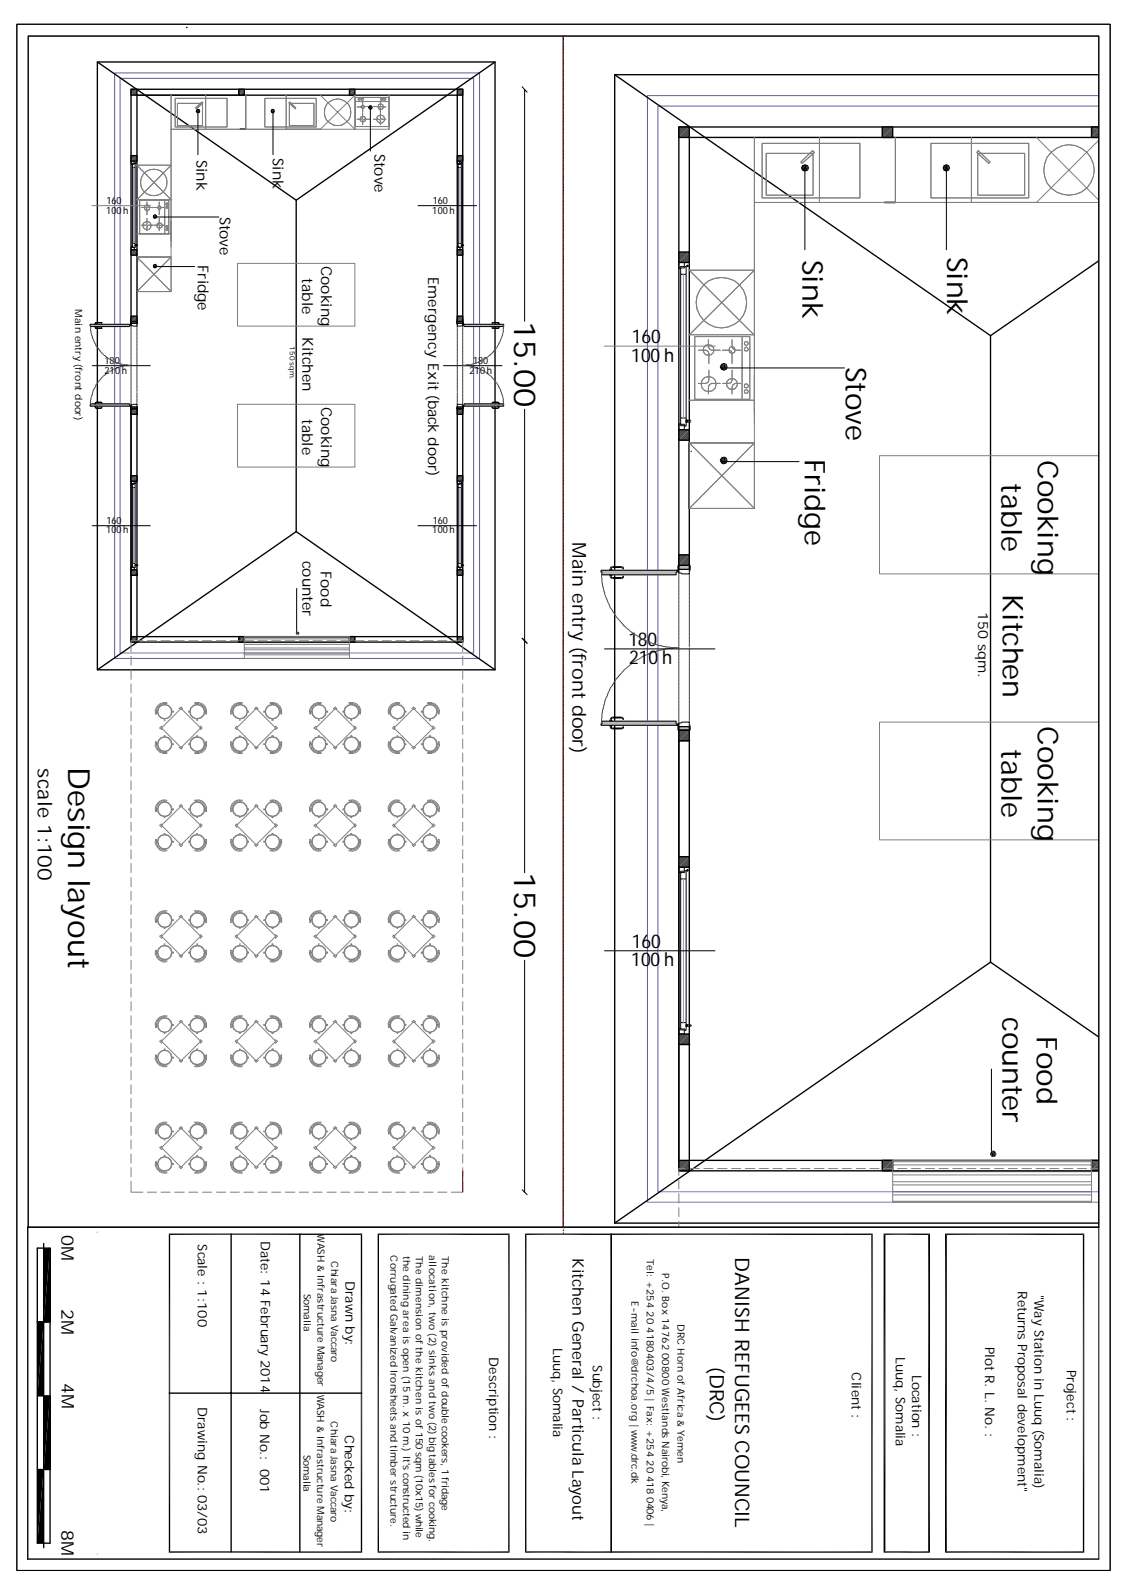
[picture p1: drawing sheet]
<svg xmlns="http://www.w3.org/2000/svg" width="210mm" height="297mm" viewBox="0 0 210 297" stroke-linecap="round" stroke-linejoin="round" font-family="sans-serif">
<defs><g id="words">
<g font-size="5.7">
<text x="95.7" y="59.7" transform="rotate(90 95.7 59.7)">15.00</text>
<text x="12.7" y="142.9" transform="rotate(90 12.7 142.9)">Design layout</text>
<text x="95.7" y="162.3" transform="rotate(90 95.7 162.3)">15.00</text>
</g>
<g font-size="5.3">
<text x="176.3" y="47.8" transform="rotate(90 176.3 47.8)">Sink</text>
<text x="149.4" y="48.4" transform="rotate(90 149.4 48.4)">Sink</text>
<text x="157.4" y="68.3" transform="rotate(90 157.4 68.3)">Stove</text>
<text x="149.8" y="85.5" transform="rotate(90 149.8 85.5)">Fridge</text>
<text x="193.1" y="85.6" transform="rotate(90 193.1 85.6)">Cooking</text>
<text x="186.4" y="90" transform="rotate(90 186.4 90)">table</text>
<text x="186.6" y="110.7" transform="rotate(90 186.6 110.7)">Kitchen</text>
<text x="193.1" y="135.2" transform="rotate(90 193.1 135.2)">Cooking</text>
<text x="186.4" y="139.6" transform="rotate(90 186.4 139.6)">table</text>
<text x="186.5" y="189.3" transform="rotate(90 186.5 189.3)">counter</text>
<text x="193" y="193" transform="rotate(90 193 193)">Food</text>
</g>
<g font-size="3.7">
<text x="7" y="143.1" transform="rotate(90 7 143.1)">scale 1:100</text>
<text x="136.8" y="234" transform="rotate(90 136.8 234)">DANISH REFUGEES COUNCIL</text>
<text x="132.1" y="254.6" transform="rotate(90 132.1 254.6)">(DRC)</text>
</g>
<g font-size="3.6">
<text x="117.6" y="64">160</text>
<text x="117.4" y="67.3">100 h</text>
<text x="106.5" y="101" transform="rotate(90 106.5 101)">Main entry (front door)</text>
<text x="116.9" y="120.3">180</text>
<text x="117.1" y="123.6">210 h</text>
<text x="117.4" y="179.9">100 h</text>
<text x="117.6" y="176.6">160</text>
</g>
<g font-size="3.2">
<text x="11.4" y="230.1" transform="rotate(90 11.4 230.1)">0M</text>
<text x="11.4" y="243.8" transform="rotate(90 11.4 243.8)">2M</text>
<text x="11.5" y="257.5" transform="rotate(90 11.5 257.5)">4M</text>
<text x="11.4" y="284.9" transform="rotate(90 11.4 284.9)">8M</text>
</g>
<text font-size="3" x="106.5" y="234.3" transform="rotate(90 106.5 234.3)">Kitchen General / Particula Layout</text>
<g font-size="2.8">
<text x="36.6" y="29.7" transform="rotate(90 36.6 29.7)">Sink</text>
<text x="50.8" y="29.4" transform="rotate(90 50.8 29.4)">Sink</text>
<text x="69.7" y="28.6" transform="rotate(90 69.7 28.6)">Stove</text>
<text x="40.9" y="40.3" transform="rotate(90 40.9 40.3)">Stove</text>
<text x="36.8" y="49.4" transform="rotate(90 36.8 49.4)">Fridge</text>
<text x="56.2" y="51.8" transform="rotate(90 56.2 51.8)">table</text>
<text x="59.8" y="49.5" transform="rotate(90 59.8 49.5)">Cooking</text>
<text x="79.7" y="51.6" transform="rotate(90 79.7 51.6)">Emergency Exit (back door)</text>
<text x="56.3" y="62.8" transform="rotate(90 56.3 62.8)">Kitchen</text>
<text x="59.8" y="75.7" transform="rotate(90 59.8 75.7)">Cooking</text>
<text x="56.2" y="78" transform="rotate(90 56.2 78)">table</text>
<text x="56.3" y="104.4" transform="rotate(90 56.3 104.4)">counter</text>
<text x="59.7" y="106.3" transform="rotate(90 59.7 106.3)">Food</text>
</g>
<text font-size="2.6" x="182" y="114" transform="rotate(90 182 114)">150 sqm.</text>
<g font-size="2.5">
<text x="36.8" y="231.8" transform="rotate(90 36.8 231.8)">Scale : 1:100</text>
<text x="48.5" y="231.1" transform="rotate(90 48.5 231.1)">Date: 14 February 2014</text>
<text x="64.3" y="238.6" transform="rotate(90 64.3 238.6)">Drawn by:</text>
<text x="189.4" y="240.5" transform="rotate(90 189.4 240.5)">Returns Proposal development&quot;</text>
<text x="192.5" y="241.2" transform="rotate(90 192.5 241.2)">&quot;Way Station in Luuq (Somalia)</text>
<text x="103" y="251" transform="rotate(90 103 251)">Luuq, Somalia</text>
<text x="183.3" y="250.8" transform="rotate(90 183.3 250.8)">Plot R. L. No. :</text>
<text x="91" y="252.8" transform="rotate(90 91 252.8)">Description :</text>
<text x="110.3" y="254.3" transform="rotate(90 110.3 254.3)">Subject :</text>
<text x="158.5" y="255.6" transform="rotate(90 158.5 255.6)">Client :</text>
<text x="166.7" y="252.7" transform="rotate(90 166.7 252.7)">Luuq, Somalia</text>
<text x="169.8" y="256.1" transform="rotate(90 169.8 256.1)">Location :</text>
<text x="198.5" y="255.1" transform="rotate(90 198.5 255.1)">Project :</text>
<text x="36.8" y="262.1" transform="rotate(90 36.8 262.1)">Drawing No.: 03/03</text>
<text x="48.4" y="262.4" transform="rotate(90 48.4 262.4)">Job No.: 001</text>
<text x="64.2" y="267.2" transform="rotate(90 64.2 267.2)">Checked by:</text>
</g>
<g font-size="1.9">
<text x="19.7" y="39.8">100 h</text>
<text x="19.8" y="38">160</text>
<text x="80.4" y="39.8">100 h</text>
<text x="80.5" y="38">160</text>
<text x="14" y="57.6" transform="rotate(90 14 57.6)">Main entry (front door)</text>
<text x="19.5" y="69.6">210 h</text>
<text x="19.5" y="67.8">180</text>
<text x="87.4" y="69.6">210 h</text>
<text x="88.1" y="67.8">180</text>
<text x="19.7" y="99.3">100 h</text>
<text x="19.8" y="97.6">160</text>
<text x="80.4" y="99.3">100 h</text>
<text x="80.5" y="97.6">160</text>
<text x="59.1" y="229.8" transform="rotate(90 59.1 229.8)">WASH &amp; Infrastructure Manager</text>
<text x="72.6" y="233.8" transform="rotate(90 72.6 233.8)">Corrugated Galvanized Ironsheets and timber structure.</text>
<text x="75" y="233.9" transform="rotate(90 75 233.9)">the dining area is open (15 m. x 10 m.) It's constructed in</text>
<text x="77.4" y="233.9" transform="rotate(90 77.4 233.9)">The dimension of the kitchen is of 150 sqm (10x15) while</text>
<text x="79.8" y="233.8" transform="rotate(90 79.8 233.8)">allocation, two (2) sinks and two (2) big tables for cooking.</text>
<text x="82.2" y="233.9" transform="rotate(90 82.2 233.9)">The kitchne is provided of double cookers, 1 fridage</text>
<text x="61.6" y="234.9" transform="rotate(90 61.6 234.9)">Chiara Jasna Vaccaro</text>
<text x="120.4" y="234.5" transform="rotate(90 120.4 234.5)">Tel: +254 20 4180403/4/5 | Fax: +254 20 418 0406 |</text>
<text x="123.2" y="237" transform="rotate(90 123.2 237)">P.O. Box 14762 00800 Westlands Nairobi, Kenya,</text>
<text x="56.6" y="241" transform="rotate(90 56.6 241)">Somalia</text>
<text x="117.5" y="242.3" transform="rotate(90 117.5 242.3)">E-mail info@drchoa.org | www.drc.dk</text>
<text x="126.1" y="246.7" transform="rotate(90 126.1 246.7)">DRC Horn of Africa &amp; Yemen</text>
<text x="59" y="259.7" transform="rotate(90 59 259.7)">WASH &amp; Infrastructure Manager</text>
<text x="61.6" y="264.7" transform="rotate(90 61.6 264.7)">Chiara Jasna Vaccaro</text>
<text x="56.5" y="270.9" transform="rotate(90 56.5 270.9)">Somalia</text>
</g>
<text font-size="1.4" x="53.9" y="64.5" transform="rotate(90 53.9 64.5)">150 sqm.</text>
</g></defs>
<path d="M18.1 11.5h74v113.2h-74zM24.4 59.9v-43.3h61.7v43.3M24.4 59.5v.4h1.1M25.5 59.9v-42.2h59.6v42.2M25.5 59.5v.4M25.5 76.1v42.5h59.6v-42.5M25.5 76.1h-1.1v.5M25.5 76.1v.5M86.1 76.4v43.2h-61.7v-43.5v43.5" fill="none" stroke="#000" stroke-width=".25"/>
<path d="M17.1 38.3h10.9M45.5 118.7h19.5M45.5 119.7h19.5M45.5 119h19.5M45.5 120.7h19.5M45.5 121.6h19.5M45.5 122.6h19.5M45.5 120h19.5M45.5 121h19.5M45.5 121.9h19.5" fill="none" stroke="#808080" stroke-width=".19"/>
<path d="M21.3 13.6h67.9v109h-67.9zM22.4 14.6h65.7v107h-65.7z" fill="none" stroke="#5c5cb8" stroke-width=".19"/>
<g fill="none" stroke="#bababa" stroke-width=".19">
<path d="M24.4 59.9h.2l-.2 .2 .2-.2-.2 .2M24.8 59.9l-.3 .3 .4-.3-.3 .3 .4-.3-.4 .3 .6-.3-.3 .3M25.3 59.9l-.3 .3 .5-.3M16.8 75.6h.2l-.2-.1 .3 .1M16.8 60.4h.1l-.1 .2 .2-.2-.2 .2M16.8 75.3l.5 .3zM16.8 75.4l.4 .2zM16.9 75.2l.5 .4zM17 75.2l.4 .4zM17.1 75.2l.4 .4zM17.1 60.8l.4-.4zM17.1 60.4l-.3 .3 .5-.3-.5 .4"/>
<path d="M17.2 75.2l.4 .4M17.3 75.2l.4 .4zM17.4 75.2l.4 .4zM17.4 60.4l-.5 .4zM17.4 75.2l.5 .4zM17.4 60.4l-.4 .4zM17.5 75.2l.4 .4zM17.6 75.2l.4 .4zM17.6 60.4l-.4 .4M17.7 60.4l-.4 .4zM17.7 75.2l.4 .4M17.8 75.2l.4 .4z"/>
<path d="M17.8 60.4l-.4 .4zM17.9 75.2l.4 .4zM17.9 60.4l-.5 .4zM17.9 75.2l.5 .4zM17.9 60.4l-.4 .4zM18 75.2l.5 .4zM18 60.4l-.4 .4zM18.1 75.2l.4 .4zM18.1 60.4l-.4 .4M18.2 60.4l-.4 .4zM18.2 75.2l.4 .4M18.3 75.2l.4 .4z"/>
<path d="M18.3 60.4l-.4 .4zM18.4 75.2l.4 .4zM18.4 60.4l-.5 .4zM18.5 75.2l.4 .4zM18.5 60.4l-.5 .4zM18.5 75.2l.5 .4zM18.5 60.4l-.4 .4zM18.6 75.2l.4 .4zM18.6 60.4l-.4 .4M18.7 60.4l-.4 .4zM18.7 75.2l.4 .4M18.8 75.2l.4 .4z"/>
<path d="M18.8 60.4l-.4 .4zM18.9 75.2l.4 .4zM18.9 60.4l-.4 .4zM19 75.2l.4 .4zM19 60.4l-.5 .4zM19 75.2l.5 .4zM19 60.4l-.4 .4zM19.1 75.2l.5 .4zM19.1 60.4l-.4 .4M19.2 60.4l-.4 .4zM19.2 75.2l.4 .4M19.3 75.2l.4 .4z"/>
<path d="M19.3 60.4l-.4 .4zM19.4 75.2l.4 .4zM19.4 60.4l-.4 .4zM19.5 75.2l.4 .4zM19.5 60.4l-.5 .4zM19.6 75.2l.4 .4zM19.6 60.4l-.5 .4zM19.6 75.2l.5 .4zM19.6 60.4l-.4 .4M19.7 60.4l-.4 .4zM19.7 75.2l.5 .4M19.8 75.2l.4 .4z"/>
<path d="M19.8 60.4l-.4 .4zM19.9 75.2l.4 .4zM19.9 60.4l-.4 .4zM20 75.2l.4 .4zM20 60.4l-.4 .4zM20.1 75.2l.4 .4zM20.1 60.4l-.5 .4zM20.2 75.2l.4 .4zM20.2 60.4l-.5 .4M20.2 60.4l-.4 .4zM20.2 75.2l.5 .4M20.3 75.2l.4 .4z"/>
<path d="M20.3 60.4l-.4 .4zM20.4 75.2l.4 .4zM20.4 60.4l-.4 .4zM20.5 75.2l.4 .4zM20.5 60.4l-.4 .4zM20.6 75.2l.4 .4zM20.6 60.4l-.4 .4zM20.7 75.2l.4 .4zM20.7 60.4l-.5 .4M20.7 60.4l-.4 .4zM20.7 75.2l.6 .4M20.8 60.4l-.4 .4z"/>
<path d="M20.9 75.2l.4 .4zM20.9 60.4l-.4 .4zM21 75.2l.4 .4zM21 60.4l-.4 .4zM21.1 75.2l.4 .4zM21.1 60.4l-.4 .4zM21.2 75.2l.4 .4zM21.3 75.2l.5 .4M21.3 60.4l-.6 .4M21.3 60.4l-.4 .4zM21.4 60.4l-.4 .4zM21.4 75.2l.4 .4z"/>
<path d="M21.5 60.4l-.4 .4zM21.5 75.2l.4 .4zM21.6 60.4l-.4 .4zM21.6 75.2l.4 .4zM21.7 75.2l.4 .4zM21.7 60.4l-.4 .4M21.8 75.2l.5 .4M21.8 60.4l-.4 .4M21.9 75.2l.5 .4zM21.9 60.4l-.4 .4M22 75.2l.4 .4zM22 60.4l-.4 .4"/>
<path d="M22.1 75.2l.4 .4zM22.1 60.4l-.4 .4zM22.2 75.2l.4 .4zM22.3 75.2l.5 .4M22.3 60.4l-.5 .4M22.4 60.4l-.5 .4zM22.4 75.2l.5 .4zM22.4 60.4l-.4 .4zM22.5 75.2l.4 .4zM22.5 60.4l-.4 .4zM22.6 75.2l.4 .4zM22.6 60.4l-.4 .4z"/>
<path d="M22.7 75.2l.4 .4zM22.7 60.8l.4-.4zM22.8 75.2l.5 .4M22.8 60.4l-.5 .4M22.9 60.4l-.5 .4zM22.9 75.2l.5 .4zM22.9 60.4l-.4 .4zM23 75.2l.5 .4zM23 60.4l-.4 .4zM23.1 75.2l.4 .4zM23.2 75.2l.4 .4zM23.3 75.2l.5 .4"/>
<path d="M23.3 60.4l-.5 .4M23.4 60.4l-.5 .4zM23.5 75.2l.4 .4zM23.5 60.4l-.5 .4zM23.5 75.2l.5 .4zM23.5 60.4l-.4 .4zM23.6 75.2l.4 .4zM23.6 60.4l-.4 .4zM23.6 60.8l.4-.4zM23.7 75.2l.4 .4zM23.8 75.2l.5 .4M23.8 60.4l-.5 .4"/>
<path d="M23.9 60.4l-.4 .4zM24 60.4l-.5 .4zM24 75.2l.1 .3M24 75.2l.1 .2zM24.1 60.4l-.4 .4zM24.1 60.6l-.1 .2 .1-.2v.2M24.1 75.2v.1M24.2 75.6h.1M24.3 60.4l-.5 .4M24.3 60.5v.1M24.4 60.2l.3-.3zM24.4 75.8l.3 .3-.3-.2 .2 .2-.2-.1 .2 .1h-.2"/>
<path d="M24.9 75.8l.3 .3-.6-.3 .4 .3-.4-.3 .3 .3-.4-.3 .3 .3M25.1 60.2l.4-.2zM25.2 60.2l.3-.1zM25.3 75.8l.2 .1zM25.3 60.2l.2-.1zM25.4 75.8h.1M25.4 60.2h.1M25.5 76l-.4-.2 .4 .3-.4-.3 .3 .3-.4-.3 .3 .3"/>
</g>
<g fill="none" stroke="#000" stroke-width=".19">
<path d="M24.4 30h.6v.4h-.4v.2h-.2zM24.6 31.2v14.1M25.1 31.2h-.5v-.6h.4v-.2h.1v15.8h-.1v-.2h-.4v-.7M25.2 30.3h.1v.1zM77.7 38.3h11M85.1 30h.5v.4h-.3v.2h-.2zM85.3 31.2v14.1M85.9 30.3l.1 .1zM85.9 31.2h-.6v-.6h.4v-.2h.2v15.8h-.2v-.2h-.4v-.7M24.4 59.9h1.1v.3h-1.1zM24.4 45.9h.2v.2h.4v.4h-.6zM24.6 45.3h.5"/>
<path d="M25.1 45.6l.1 .1h.5M25.7 45.6h-.5l-.1 .2M25.7 48.5v.2M85.1 45.9h.2v.2h.3v.4h-.5zM85.3 45.3h.6M85.9 45.6v.1h.4v-.1h-.4v.2M16.8 75.2h7.3v.4h.2h-7.5zM17.1 68.1h10.9M17.6 75.6h.3M17.6 60.4h.3M17.7 75.2l.2-.3 1.1 .1v.1l-.1-.1h-1.1v.2M17.7 75.7l.2 .4 1.1-.1v-.2l-.2 .2h-.9l-.1-.3"/>
<path d="M17.7 60.8l.1 .4h1.2v-.2l-1.2 .1v-.3M17.7 60.3l.1-.2h1.2v.1l-1.2-.1v.2M24.3 75.6h.1zM24.3 60.4l.1 .2zM24.4 75.8h1.1v.3h-1.1zM24.4 75.4h.3zM24.4 60.6h.3zM24.4 60.4h-7.6v.4h7.3v-.2h.2l.1-.7v.7M24.4 75.8h1.1M24.4 75.4l-.1 .7 .1-.4M24.4 60.2h1.1M24.7 75.4l.8-.1 .1 .8-.1-.4"/>
<path d="M25.5 60.4l.1-.5-.1 .8-.8-.1M17.1 97.9h10.9M24.4 89.6h.6v.4h-.4v.2h-.2zM24.6 90.8v14.1M25.1 90.8h-.5v-.6h.4v-.2h.1v15.8h-.1v-.2h-.4v-.7M25.3 89.9l-.1 .1zM77.7 97.9h11M85.1 89.6h.5v.4h-.3v.2h-.2zM85.3 90.8v14.1M85.9 90.8h-.6v-.6h.4v-.2h.2v15.8h-.2v-.2h-.4v-.7M85.9 89.9l.1 .1-.1-.1zM24.4 105.5h.2v.2h.4v.4h-.6z"/>
<path d="M24.6 104.9h.5M25.1 105.2l.1 .2h.5v-.2h-.5l-.1 .2M85.1 105.5h.2v.2h.3v.4h-.5zM85.3 104.9h.6M85.9 105.2v.2h.4v-.2h-.4v.2"/>
</g>
<g fill="none" stroke="#545454" stroke-width=".19">
<path d="M16.8 60.6h.1M16.8 75.5v.1M16.8 60.7v.2M16.8 61v.2M16.8 61.2v.2M16.8 74.6v.2M16.8 74.9v.1M16.8 75.1v.3M16.8 61.5l.1 .2M16.9 61.8v.1M16.9 74.1v.2M16.9 74.4l-.1 .1"/>
<path d="M16.9 62l.1 .2M17 73.9l-.1 .1M17 62.3l.1 .1M17.1 73.7l-.1 .1M17.1 62.5l.1 .2M17.2 62.8v.1M17.2 73.2v.1M17.2 73.4l-.1 .2M17.3 62.9v.2M17.3 72.9v.2M17.4 63.2v.2M17.4 72.7v.1"/>
<path d="M17.4 63.4l.1 .2M17.5 72.4l-.1 .2M17.5 63.7l.1 .2M17.6 72.2l-.1 .1M17.7 64h.1M17.8 72l-.1 .2M17.8 64.1l.1 .2M17.9 71.7l-.1 .2M17.9 64.4v.1M17.9 71.6v.1M18 64.6l.1 .1M18.1 71.3l-.1 .2"/>
<path d="M18.2 64.8l.1 .2M18.3 71.1l-.1 .1M18.4 65l.1 .1M18.5 65.2l.1 .1M18.6 70.7l-.2 .4M18.6 65.4l.4 .3M18.8 70.6h-.2M19 65.8l.1 .1M19.1 70.1l-.3 .4M19.2 66l.1 .1M19.3 70h-.1M19.4 66.2h.2"/>
<path d="M19.6 66.3l.1 .1M19.7 69.6l-.3 .4M19.8 66.5l.1 .1M19.9 69.5l-.1 .1M20 66.6l.3 .2M20.2 69.4l-.2 .1M20.3 69.2l-.1 .1M20.4 69.1h.2M20.4 66.9l.2 .1M20.7 67l.1 .1M20.8 67.2l.2 .1M21 68.9l-.3 .1"/>
<path d="M21.1 67.3h.2M21.3 68.7l-.2 .1M21.3 67.3l.2 .1M21.5 68.6l-.2 .1M21.6 67.5h.2M21.8 67.6h.1M21.9 68.4l-.3 .2M22 67.6l.2 .1M22.2 68.4h-.2M22.3 67.7l.1 .1M22.4 68.3l-.1 .1M22.5 68.3h.2"/>
<path d="M22.5 67.8h.2M22.8 68.2h.1M22.8 67.8l.1 .1M23 67.9h.2M23.2 68.1l-.2 .1M23.3 68.1h.2M23.3 67.9h.2M23.5 68.1h.2M23.5 67.9h.2M23.8 68h.2M23.8 68.1h.2M24 68h.2l-.2 .1"/>
<path d="M24.3 68h.1M24.4 60.6v.2M24.4 60.9v.2M24.4 61.2v.1M24.4 61.4v.2M24.4 61.7v.1M24.4 61.9v.2M24.4 62.2v.1M24.4 62.4v.2M24.4 62.7v.2M24.4 62.9v.2M24.4 63.2v.2"/>
<path d="M24.4 63.4v.2M24.4 63.7v.2M24.4 64v.1M24.4 64.2v.3M24.4 64.5v.2M24.4 64.8v.2M24.4 65.1v.1M24.4 65.3v.2M24.4 65.6v.1M24.4 65.8v.2M24.4 66.1v.1M24.4 66.3v.2"/>
<path d="M24.4 66.6v.1M24.4 66.8v.2M24.4 67.1v.2M24.4 67.3v.2M24.4 67.6v.2M24.4 67.8v.4M24.4 68.3v.1M24.4 68.5v.2M24.4 68.8v.1M24.4 69v.2M24.4 69.3v.2M24.4 69.5v.2"/>
<path d="M24.4 69.8v.2M24.4 70.1v.2M24.4 70.4v.2M24.4 70.6v.2M24.4 70.9v.2M24.4 71.1v.2M24.4 71.4v.2M24.4 71.7v.1M24.4 71.9v.2M24.4 72.2v.1M24.4 72.4v.2M24.4 72.7v.1"/>
<path d="M24.4 72.9v.2M24.4 73.2v.1M24.4 73.4v.2M24.4 73.7v.2M24.4 73.9v.2M24.4 74.2v.2M24.4 74.5v.1M24.4 74.7v.2M24.4 75v.1M24.4 75.2v.2M25.5 60.7v.2M25.5 61v.2"/>
<path d="M25.5 61.3v.2M25.5 61.6v.2M25.5 61.8v.2M25.5 62.1v.2M25.5 62.3v.2M25.5 62.6v.2M25.5 62.9v.1M25.5 63.1v.2M25.5 63.4v.1M25.5 63.6v.2M25.5 63.9v.1M25.5 64.1v.2"/>
<path d="M25.5 64.4v.1M25.5 64.6v.2M25.5 64.9v.2M25.5 65.1v.2M25.5 65.4v.2M25.5 65.6v.2M25.5 65.9v.2M25.5 66.2v.1M25.5 66.4v.2M25.5 66.7v.1M25.5 66.9v.2M25.5 67.2v.1"/>
<path d="M25.5 67.4v.3M25.5 67.8v.1M25.5 68.1v.3M25.5 68.4v.2M25.5 68.7v.2M25.5 68.9v.2M25.5 69.2v.2M25.5 69.5v.1M25.5 69.7v.2M25.5 70v.1M25.5 70.2v.2M25.5 70.5v.1"/>
<path d="M25.5 70.7v.2M25.5 71v.1M25.5 71.2v.2M25.5 71.5v.2M25.5 71.7v.2M25.5 72v.2M25.5 72.2v.2M25.5 72.5v.2M25.5 72.8v.1M25.5 73.1v.2M25.5 73.3v.2M25.5 73.6v.2"/>
<path d="M25.5 73.9v.1M25.5 74.1v.2M25.5 74.4v.1M25.5 74.6v.2M25.5 74.9v.1M25.5 75.1v.2"/>
</g>
<path d="M24.9 31.2v14.1M85.6 31.2v14.1M24.9 90.8v14.1M85.6 90.8v14.1" fill="none" stroke="#6ea5dd" stroke-width=".19"/>
<g fill="#4f4f4f">
<path d="M86.1 118.6v1z"/>
<path d="M85.1 118.6h1l-1 1z"/>
<path d="M86.1 118.6v1h-1z"/>
<path d="M85.1 118.6v1z"/>
</g>
<path d="M85.1 118.6h1v1h-1z" fill="none" stroke="#000" stroke-width=".25"/>
<g fill="#4f4f4f">
<path d="M25.5 118.6v1z"/>
<path d="M24.4 118.6h1.1l-1.1 1z"/>
<path d="M24.4 119.6l1.1-1v1z"/>
<path d="M24.4 118.6v1z"/>
</g>
<path d="M24.4 118.6h1.1v1h-1.1z" fill="none" stroke="#000" stroke-width=".25"/>
<g fill="#4f4f4f">
<path d="M66 118.6v1z"/>
<path d="M65 118.6h1l-1 1z"/>
<path d="M66 118.6v1h-1z"/>
<path d="M65 118.6v1z"/>
</g>
<path d="M65 118.6h1v1h-1z" fill="none" stroke="#000" stroke-width=".25"/>
<g fill="#4f4f4f">
<path d="M45.5 118.6v1z"/>
<path d="M44.4 118.6h1.1l-1.1 1z"/>
<path d="M45.5 118.6v1h-1.1z"/>
<path d="M44.4 118.6v1z"/>
</g>
<path d="M44.4 118.6h1.1v1h-1.1z" fill="none" stroke="#000" stroke-width=".25"/>
<g fill="#4f4f4f">
<path d="M86.1 16.6v1.1z"/>
<path d="M85.1 16.6h1l-1 1.1z"/>
<path d="M86.1 16.6v1.1h-1z"/>
<path d="M85.1 16.6v1.1z"/>
</g>
<path d="M85.1 16.6h1v1.1h-1z" fill="none" stroke="#000" stroke-width=".25"/>
<g fill="#4f4f4f">
<path d="M25.5 16.6v1.1z"/>
<path d="M24.4 16.6h1.1l-1.1 1.1z"/>
<path d="M25.5 16.6v1.1h-1.1z"/>
<path d="M24.4 16.6v1.1z"/>
</g>
<path d="M24.4 16.6h1.1v1.1h-1.1z" fill="none" stroke="#000" stroke-width=".25"/>
<g fill="#4f4f4f">
<path d="M66 16.6v1.1z"/>
<path d="M65 16.6h1l-1 1.1z"/>
<path d="M66 16.6v1.1h-1z"/>
<path d="M65 16.6v1.1z"/>
</g>
<path d="M65 16.6h1v1.1h-1z" fill="none" stroke="#000" stroke-width=".25"/>
<g fill="#4f4f4f">
<path d="M45.5 16.6v1.1z"/>
<path d="M44.4 16.6h1.1l-1.1 1.1z"/>
<path d="M45.5 16.6v1.1h-1.1z"/>
<path d="M44.4 16.6v1.1z"/>
</g>
<path d="M44.4 16.6h1.1v1.1h-1.1z" fill="none" stroke="#000" stroke-width=".25"/>
<g fill="#4f4f4f">
<path d="M25.5 29v1z"/>
<path d="M24.4 29h1.1l-1.1 1z"/>
<path d="M24.4 30l1.1-1v1z"/>
<path d="M24.4 29v1z"/>
</g>
<path d="M24.4 29h1.1v1h-1.1z" fill="none" stroke="#000" stroke-width=".25"/>
<g fill="#4f4f4f">
<path d="M25.5 58.9v1z"/>
<path d="M24.4 58.9h1.1l-1.1 1z"/>
<path d="M24.4 59.9l1.1-1v1z"/>
<path d="M24.4 58.9v1z"/>
</g>
<path d="M24.4 58.9h1.1v1h-1.1z" fill="none" stroke="#000" stroke-width=".25"/>
<g fill="#4f4f4f">
<path d="M25.5 46.5v1z"/>
<path d="M24.4 46.5h1.1l-1.1 1z"/>
<path d="M24.4 47.5l1.1-1v1z"/>
<path d="M24.4 46.5v1z"/>
</g>
<path d="M24.4 46.5h1.1v1h-1.1zM85.1 59.5v.4h1v-.4M24.4 76.7v.5h1.1v-.5M85.2 76.1h.9v.5" fill="none" stroke="#000" stroke-width=".25"/>
<g fill="none" stroke="#bababa" stroke-width=".19">
<path d="M85.2 59.9l.3 .3-.4-.3 .3 .3-.3-.2 .2 .2-.2-.1 .2 .1h-.2M85.3 59.9l.3 .3zM85.7 59.9l.3 .3-.6-.3 .4 .3-.5-.3 .4 .3M85.9 59.9l.2 .2zM86 59.9l.1 .1zM86.1 59.9h.1M85.1 76.1l.2-.3zM85.1 76.1l.4-.3-.3 .3M85.1 75.8h.2l-.2 .2M85.6 75.8l-.3 .3zM85.7 75.8l-.4 .3 .5-.3-.4 .3 .6-.3-.3 .3M86.1 76.1h-.1z"/>
<path d="M86.1 76l-.2 .1zM86.1 75.9l-.2 .2zM86.1 75.8l-.3 .3zM86.1 60.1l-.3-.2 .3 .3M86.1 76.1h.1M86.3 60.5l.4 .3M86.3 75.6h.1M86.3 60.6h.1M86.4 60.7v.1zM86.4 60.6l.1 .2zM86.4 60.4l.4 .4zM86.4 75.2h.1"/>
<path d="M86.4 60.8h.1M86.4 60.4l.5 .4zM86.5 60.4l.5 .4zM86.6 60.4l.4 .4zM86.7 60.4l.4 .4zM86.7 75.2l-.4 .4 .3-.4-.2 .3 .1-.3-.1 .1M86.8 75.2l-.4 .4zM86.8 60.4l.4 .4M86.9 75.2l-.5 .4zM86.9 60.4l.4 .4zM87 75.2l-.5 .4zM87 60.4l.4 .4z"/>
<path d="M87 75.2l-.4 .4zM87 60.4l.5 .4zM87.1 75.2l-.4 .4zM87.1 60.4l.4 .4zM87.2 60.4l.4 .4zM87.2 75.2l-.4 .4M87.3 75.2l-.4 .4zM87.3 60.4l.4 .4M87.4 75.6l.4-.4zM87.4 75.2l-.4 .4zM87.4 60.4l.4 .4zM87.5 75.2l-.5 .4z"/>
<path d="M87.5 60.4l.4 .4zM87.5 75.2l-.4 .4zM87.5 60.4l.5 .4zM87.6 75.2l-.4 .4zM87.6 60.4l.5 .4zM87.7 60.4l.4 .4zM87.7 75.2l-.4 .4M87.8 60.4l.4 .4M87.9 75.2l-.4 .4zM87.9 60.4l.4 .4zM88 75.2l-.5 .4zM88 60.4l.4 .4z"/>
<path d="M88.1 75.2l-.5 .4zM88.1 60.4l.4 .4zM88.1 75.2l-.4 .4zM88.1 60.4l.5 .4zM88.2 60.4l.4 .4zM88.2 75.2l-.4 .4M88.3 75.2l-.4 .4zM88.3 60.4l.4 .4M88.4 75.2l-.4 .4zM88.4 60.4l.5 .4zM88.5 75.2l-.4 .4zM88.6 75.2l-.5 .4z"/>
<path d="M88.6 60.4l.4 .4zM88.6 75.2l-.4 .4zM88.6 60.4l.5 .4zM88.7 60.4l.5 .4zM88.7 75.2l-.4 .4M88.8 75.2l-.4 .4zM88.8 75.2l-.3 .4zM88.8 60.4l.4 .4M88.9 60.4l.4 .4zM89 60.4l.4 .4zM89 75.2l-.4 .4M89.1 60.4l.4 .4z"/>
<path d="M89.1 75.2l-.5 .4M89.2 60.4l.4 .4zM89.2 75.2l-.5 .4M89.2 60.4l.5 .4zM89.2 75.2l-.4 .4M89.3 75.2l-.4 .4zM89.3 60.4l.4 .4M89.4 75.2l-.4 .4zM89.4 60.4l.4 .4zM89.5 75.2l-.4 .4zM89.5 60.4l.4 .4zM89.6 75.2l-.4 .4z"/>
<path d="M89.6 60.4l.4 .4zM89.7 75.2l-.5 .4zM89.7 60.4l.4 .4zM89.7 60.4l.5 .4zM89.7 75.2l-.4 .4M89.8 75.2l-.4 .4zM89.8 60.4l.5 .4M89.9 75.2l-.4 .4zM89.9 60.4l.4 .4zM90 75.6l.4-.4zM90 75.2l-.4 .4zM90 60.4l.4 .4z"/>
<path d="M90.1 75.2l-.4 .4zM90.1 60.4l.4 .4zM90.2 75.2l-.5 .4zM90.2 60.4l.4 .4zM90.3 75.6l.4-.4zM90.3 60.4l.4 .4zM90.3 75.2l-.5 .4M90.3 75.2l-.4 .4zM90.3 60.4l.5 .4M90.4 60.4l.4 .4zM90.5 75.2l-.4 .4zM90.5 60.4l.4 .4z"/>
<path d="M90.6 75.2l-.4 .4zM90.6 60.4l.4 .4zM90.7 60.4l.4 .4zM90.8 60.4l.4 .4zM90.8 75.2l-.5 .4M90.8 75.2l-.4 .4zM90.8 60.4l.5 .4M90.9 75.2l-.4 .4zM90.9 60.4l.5 .4zM91 75.6l.4-.4zM91 75.2l-.4 .4zM91 60.4l.4 .4z"/>
<path d="M91.1 75.6l.4-.4zM91.1 75.2l-.4 .4zM91.1 60.4l.4 .4zM91.2 75.2l-.4 .4zM91.2 60.4l.4 .4zM91.3 60.4l.4 .4zM91.3 75.2l-.5 .4M91.4 75.2l-.5 .4zM91.4 60.4l.4 .4M91.4 60.4l.5 .4zM91.5 60.4l.4 .4zM91.6 75.2l-.4 .4z"/>
<path d="M91.6 60.4l.4 .4zM91.7 75.2l-.4 .4zM91.7 60.4l.4 .4zM91.8 60.4l.4 .4zM91.8 75.2l-.4 .4M91.9 75.2l-.5 .4zM91.9 60.4l.4 .4M91.9 75.2l-.4 .4zM91.9 60.4l.5 .4zM92 75.2l-.4 .4zM92 60.4l.5 .4zM92.1 75.6l.4-.4z"/>
<path d="M92.1 75.2l-.4 .4zM92.1 60.4l.4 .4zM92.2 75.6l.4-.4zM92.2 75.2l-.4 .4zM92.2 60.4l.4 .4zM92.3 60.4l.4 .4zM92.3 75.2l-.4 .4M92.4 75.2l-.5 .4zM92.4 60.4l.4 .4M92.5 75.2l-.5 .4zM92.5 60.4l.4 .4zM92.5 60.4l.5 .4z"/>
<path d="M92.6 60.4l.4 .4zM92.7 75.2l-.4 .4zM92.7 60.4l.4 .4zM92.8 60.4l.4 .4zM92.8 75.2l-.4 .4M92.9 75.2l-.4 .4zM92.9 60.4l.4 .4M93 75.6l.4-.4zM93 75.2l-.5 .4zM93 60.4l.4 .4zM93 75.2l-.4 .4zM93 60.4l.5 .4z"/>
<path d="M93.1 75.6l.5-.4zM93.1 75.2l-.4 .4zM93.1 60.4l.5 .4zM93.2 75.2l-.4 .4zM93.2 60.4l.4 .4zM93.3 60.4l.3 .3zM93.3 75.2l-.4 .4M93.4 60.4l.2 .2-.1-.2 .2 .2M93.5 75.2l-.5 .4zM93.6 75.5l-.1 .1zM93.6 60.4l.1 .1zM93.6 75.6h.1"/>
<path d="M93.6 75.2l-.4 .4 .4-.3-.2 .3M93.7 75.6h.1M93.7 60.4h.1"/>
</g>
<g fill="none" stroke="#000" stroke-width=".19">
<path d="M85.1 59.9h1v.3h-1zM24.3 77.2h.1M25.5 77.2h.1M82.5 68.1h11M85.1 75.8h1v.3h-1zM85.1 60.4l-.1-.5 .1 .8 .8-.1M85.1 75.8h1M85.1 60.2h1M85.9 75.4h.2zM85.9 60.6h.2zM85.9 75.4l-.8-.1-.1 .8 .1-.4M86.1 60.4l.2 .1-.1 .1z"/>
<path d="M86.1 75.4l.1 .7-.1-.4M86.1 60.4l.1-.5-.1 .7M86.3 60.4h7.4v.2l-.1 .2h-7.2zM86.4 75.2h7.2l.1 .4h-7.6h.3zM92.7 75.6h.3M92.7 60.4h.3M92.8 75.2l-.1-.2h-1.2l.2-.1h.9l.3 .1v.2M92.8 75.7v.2l-.2 .1-1.1-.1 .2 .2h.9l.3-.2v-.2M92.8 60.8l-.1 .3-1.2-.1 .1 .2h1.2l.1-.4M92.8 60.3l-.1-.2-1.2 .1 .1-.1h1.2l.1 .2"/>
</g>
<g fill="none" stroke="#545454" stroke-width=".19">
<path d="M85.1 60.7v.2M85.1 61v.2M85.1 61.3v.2M85.1 61.6v.2M85.1 61.8v.2M85.1 62.1v.2M85.1 62.3v.2M85.1 62.6v.2M85.1 62.9v.1M85.1 63.1v.2M85.1 63.4v.1M85.1 63.6v.2"/>
<path d="M85.1 63.9v.1M85.1 64.1v.2M85.1 64.4v.1M85.1 64.6v.2M85.1 64.9v.2M85.1 65.1v.2M85.1 65.4v.2M85.1 65.6v.2M85.1 65.9v.2M85.1 66.2v.1M85.1 66.4v.2M85.1 66.7v.1"/>
<path d="M85.1 66.9v.2M85.1 67.2v.1M85.1 67.4v.3M85.1 67.8v.1M85.1 68.1v.3M85.1 68.4v.2M85.1 68.7v.2M85.1 68.9v.2M85.1 69.2v.2M85.1 69.5v.1M85.1 69.7v.2M85.1 70v.1"/>
<path d="M85.1 70.2v.2M85.1 70.5v.1M85.1 70.7v.2M85.1 71v.1M85.1 71.2v.2M85.1 71.5v.2M85.1 71.7v.2M85.1 72v.2M85.1 72.2v.2M85.1 72.5v.2M85.1 72.8v.1M85.1 73.1v.2"/>
<path d="M85.1 73.3v.2M85.1 73.6v.2M85.1 73.9v.1M85.1 74.1v.2M85.1 74.4v.1M85.1 74.6v.2M85.1 74.9v.1M85.1 75.1v.2M86.1 60.6v.2M86.1 60.9v.2M86.1 61.2v.1M86.1 61.4v.2"/>
<path d="M86.1 61.7v.1M86.1 61.9v.2M86.1 62.2v.1M86.1 62.4v.2M86.1 62.7v.2M86.1 62.9v.2M86.1 63.2v.2M86.1 63.4v.2M86.1 63.7v.2M86.1 64v.1M86.1 64.2v.3M86.1 64.5v.2"/>
<path d="M86.1 64.8v.2M86.1 65.1v.1M86.1 65.3v.2M86.1 65.6v.1M86.1 65.8v.2M86.1 66.1v.1M86.1 66.3v.2M86.1 66.6v.1M86.1 66.8v.2M86.1 67.1v.2M86.1 67.3v.2M86.1 67.6v.2"/>
<path d="M86.1 67.8v.4M86.1 68.3v.1M86.1 68.5v.2M86.1 68.8v.1M86.1 69v.2M86.1 69.3v.2M86.1 69.5v.2M86.1 69.8v.2M86.1 70.1v.2M86.1 70.4v.2M86.1 70.6v.2M86.1 70.9v.2"/>
<path d="M86.1 71.1v.2M86.1 71.4v.2M86.1 71.7v.1M86.1 71.9v.2M86.1 72.2v.1M86.1 72.4v.2M86.1 72.7v.1M86.1 72.9v.2M86.1 73.2v.1M86.1 73.4v.2M86.1 73.7v.2M86.1 73.9v.2"/>
<path d="M86.1 74.2v.2M86.1 74.5v.1M86.1 74.7v.2M86.1 75v.1M86.1 75.2v.2M86.1 68h.1M86.4 68h-.1l.1 .1M86.5 68.1h.2M86.5 68h.2M86.8 68.1h.2M86.8 67.9h.2M87 68.1h.2"/>
<path d="M87 67.9h.2M87.3 68.1l.2 .1M87.3 67.9h.2M87.5 68.2h.2M87.7 67.8l-.2 .1M87.8 68.3h.2M88 67.8h-.2M88.1 68.3l.1 .1M88.2 67.7l-.1 .1M88.3 68.4h.2M88.5 67.6l-.2 .1M88.6 68.4l.1 .1"/>
<path d="M88.6 67.6h.1M88.8 68.5l.2 .1M88.8 67.5h.2M89.1 68.6l.1 .1M89.2 67.3l-.1 .1M89.3 68.7l.1 .1M89.4 67.3h-.1M89.5 68.9h.2M89.7 67.2l-.2 .1M89.7 68.9l.2 .1M89.9 67l-.2 .1M90 69.1h.1"/>
<path d="M90.1 66.9l-.1 .1M90.2 69.2l.1 .1M90.3 66.7l-.1 .1M90.4 69.4l.1 .1M90.5 66.6l-.1 .1M90.6 69.5l.2 .1M90.8 66.5l-.2 .1M90.8 69.6l.1 .2M90.9 66.3l-.1 .1M91 69.8l.4 .2M91.2 66.2h-.2M91.4 66l-.2 .1"/>
<path d="M91.4 70.1l.1 .2M91.5 65.8l-.1 .1M91.6 70.3l.1 .2M91.7 65.6l-.1 .1M91.8 70.6h.1M91.9 65.4l-.1 .2M91.9 70.7l.1 .2M92 65.2l-.1 .1M92.1 70.9l.1 .2M92.2 65l-.1 .1M92.3 71.1l.1 .1M92.4 64.8l-.1 .2"/>
<path d="M92.5 71.3v.2M92.5 71.6l.1 .1M92.5 64.6v.1M92.6 64.4l-.1 .1M92.7 71.7l.1 .2M92.8 72l.1 .2M92.8 64.1l-.1 .2M92.9 72.2l.1 .1M92.9 64h-.1M93 63.7l-.1 .2M93 72.4l.1 .2M93.1 72.7l.1 .1"/>
<path d="M93.1 63.4l-.1 .2M93.2 72.9l.1 .2M93.2 63.2l-.1 .2M93.3 73.2l.1 .1M93.4 62.8l-.2 .3M93.4 73.4l.1 .2M93.5 73.7l.1 .1M93.5 62.5l-.1 .2M93.6 62v.2M93.6 73.9v.1M93.6 62.3l-.1 .1M93.6 74.9l.1 .1"/>
<path d="M93.6 61.2v.2M93.6 61.5v.2M93.6 61.8v.1M93.6 74.1v.2M93.6 74.4v.1M93.6 74.6v.2M93.7 60.6h.1M93.7 60.7v.2M93.7 75.1v.3M93.7 75.5v.1M93.7 61l-.1 .2"/>
</g>
<g fill="#4f4f4f">
<path d="M25.5 76.1v1.1z"/>
<path d="M24.4 76.1h1.1l-1.1 1.1z"/>
<path d="M24.4 77.2l1.1-1.1v1.1z"/>
<path d="M24.4 76.1v1.1z"/>
</g>
<path d="M24.4 76.1h1.1v1.1h-1.1zM24.4 89.2v.4h1.1v-.4" fill="none" stroke="#000" stroke-width=".25"/>
<path d="M24.3 89.6h.1M25.5 89.6h.1" fill="none" stroke="#000" stroke-width=".19"/>
<g fill="#4f4f4f">
<path d="M25.5 88.6v1z"/>
<path d="M24.4 88.6h1.1l-1.1 1z"/>
<path d="M24.4 89.6l1.1-1v1z"/>
<path d="M24.4 88.6v1z"/>
</g>
<path d="M24.4 88.6h1.1v1h-1.1zM24.4 106.7v.4h1.1v-.4" fill="none" stroke="#000" stroke-width=".25"/>
<path d="M24.3 107.1h.1M25.5 107.1h.1" fill="none" stroke="#000" stroke-width=".19"/>
<g fill="#4f4f4f">
<path d="M25.5 106.1v1z"/>
<path d="M24.4 106.1h1.1l-1.1 1z"/>
<path d="M24.4 107.1l1.1-1v1z"/>
<path d="M24.4 106.1v1z"/>
</g>
<path d="M24.4 106.1h1.1v1h-1.1z" fill="none" stroke="#000" stroke-width=".25"/>
<path d="M85.9 30.3l.1 .1zM85.9 30.4h-.2v.2h-.6v-.6h.5v.4h-.3v.2" fill="none" stroke="#000" stroke-width=".19"/>
<g fill="#4f4f4f">
<path d="M86.1 29v1z"/>
<path d="M85.1 29h1l-1 1z"/>
<path d="M86.1 29v1h-1z"/>
<path d="M85.1 29v1z"/>
</g>
<path d="M85.1 29h1v1h-1z" fill="none" stroke="#000" stroke-width=".25"/>
<g fill="#4f4f4f">
<path d="M86.1 46.5v1z"/>
<path d="M85.1 46.5h1l-1 1z"/>
<path d="M85.1 47.5l1-1v1z"/>
<path d="M85.1 46.5v1z"/>
</g>
<path d="M85.1 46.5h1v1h-1z" fill="none" stroke="#000" stroke-width=".25"/>
<g fill="#4f4f4f">
<path d="M86.1 76.1v1.1z"/>
<path d="M85.1 76.1h1l-1 1.1z"/>
<path d="M85.1 77.2l1-1.1v1.1z"/>
<path d="M85.1 76.1v1.1z"/>
</g>
<path d="M85.1 76.1h1v1.1h-1z" fill="none" stroke="#000" stroke-width=".25"/>
<g fill="#4f4f4f">
<path d="M86.1 106.1v1z"/>
<path d="M85.1 106.1h1l-1 1z"/>
<path d="M86.1 106.1v1h-1z"/>
<path d="M85.1 106.1v1z"/>
</g>
<path d="M85.1 106.1h1v1h-1z" fill="none" stroke="#000" stroke-width=".25"/>
<g fill="#4f4f4f">
<path d="M86.1 88.6v1z"/>
<path d="M85.1 88.6h1l-1 1z"/>
<path d="M86.1 88.6v1h-1z"/>
<path d="M85.1 88.6v1z"/>
</g>
<path d="M85.1 88.6h1v1h-1z" fill="none" stroke="#000" stroke-width=".25"/>
<g fill="#4f4f4f">
<path d="M86.1 58.9v1z"/>
<path d="M85.1 58.9h1l-1 1z"/>
<path d="M86.1 58.9v1h-1z"/>
<path d="M85.1 58.9v1z"/>
</g>
<g fill="none" stroke="#000" stroke-width=".25">
<path d="M18.1 11.5l37 25.8M92.1 11.5l-37 25.8v61.7M204.4 13.9h-90v213.9h90M44.7 24.1h1M204.4 23.7h-78.1v81.6M204.4 25.6h-76.1v79.7M25.5 47.9v6.4M85.1 58.9h1v1h-1zM126.3 104.5v.8h2M128.3 104.5v.8M18.1 124.7l37-25.7 37 25.7M128.3 136v80.1h76.1"/>
<path d="M128.3 136h-2v.8M128.3 136v.8M126.3 218v-82v82h78.1"/>
</g>
<g fill="none" stroke="#808080" stroke-width=".19">
<path d="M31.8 17.7v30.2M32.6 18.3h9.6v5.4h-9.6zM33 19.2h4.7v4.2h-4.7zM38.3 17.7v6.4M49.3 18.3h9.5v5.4h-9.5zM53.3 17.7v6.4h19.1v-6.4M53.8 19.2l.1-.2 1.1 1.1-.1 .2zM53.8 19.2h4.6v4.2h-4.6zM59.6 17.7l6.4 6.4v-6.4l-6.4 6.4h-13.9v-6.4v6.4h-13.9M66.1 18.1h6.3v5.5h-6.3zM66.1 18.9h6.3M66.7 18.3h.3v.4h-.3z"/>
<path d="M67.3 19.7h.4v.4h-.4l-.2-.2zM67.3 18.3h.3v.4h-.3zM67.5 19l-.1 .8-.9 .1M68.8 19.8h-1l-.2 .2-.1 .9M69.5 19.8h1l.3 .4v.7M70.4 19.5l.5-.2 .3 .2 .2 .4-.2 .4-.3 .1-.5-.1zM70.8 19l.1 .8 .9 .1M70.9 18.3h.3v.4h-.3zM71.5 18.3h.2v.4h-.2zM25.5 30.8h6.3l-6.3 6.4h6.3zM26 37.3h5.4v6.2h-5.4zM26.3 38.6l1 .1v1.3"/>
<path d="M27 38.3l.3-.2 .5 .2v.8l-.5 .1-.3-.1-.2-.5zM27.3 37.6l.1 1h1.1M28.7 38.6l.8 .1 .1 1.3M29.5 38.5l.1-.2 .3 .2v.4h-.4l-.2-.3zM29.6 37.6l.1 1h.9M30.6 37.3v6.2M30.9 37.9h.3v.2h-.3zM30.9 38.5h.3v.2h-.3zM36.4 20.1l1.2-1.1 .2 .2-1.2 1.1zM67.1 21.8h.8l.2 .4-.2 .3-.4 .2-.4-.2-.1-.3zM67.5 21l-.1 1.1-.9 .1M68.8 22.2l-1.2 .1-.1 .9"/>
<path d="M69.5 22.2l1.2 .1 .1 .9M70.8 21l.1 1.1 .9 .1M25.5 47.9h6.3v6.4h-6.3zM25.5 54.3l6.3-6.4h-6.3l6.3 6.4M25.5 43.5h6.3M27.3 40.7v1.2h-1M28.5 41.9l-1.1 .1-.1 1M29.3 41.6h.8l.1 .4-.1 .4-.5 .1-.3-.1-.2-.4zM29.6 40.7l-.1 1.2h-.8M30.6 41.9l-.9 .1-.1 1M30.9 42h.3v.4h-.3zM30.9 42.6h.3v.3h-.3z"/>
<path d="M44.2 49.1h21.8v11.6h-21.8zM44.2 75.3h21.8v11.7h-21.8zM112.4 64.5h20.7M26.6 119.3h-2.2v2.1M27.4 119.3h1.7M30 119.3h1.7M32.5 119.3h1.8M35.1 119.3h1.7M37.7 119.3h1.7M40.3 119.3h1.7M42.8 119.3h1.7M45.4 119.3h1.8"/>
<path d="M45.5 118.6h19.5v4h-19.5zM48 119.3h1.7M50.5 119.3h1.7M53.1 119.3h1.8M55.7 119.3h1.7M58.3 119.3h1.6M60.9 119.3h1.7M63.4 119.3h1.7M66 119.3h1.7M68.6 119.3h1.7M71.1 119.3h1.7M73.7 119.3h1.7"/>
<path d="M76.3 119.3h1.7M78.8 119.3h1.8M81.4 119.3h1.7M84 119.3h2.1v2.1M24.4 122.2v1.7M24.4 124.7v1.8M24.4 127.4v1.7M24.4 129.9v1.8M24.4 132.5v1.7M24.4 135.1v1.7M24.4 137.6v1.8M29 132.4h.3"/>
<path d="M29 132.6h.3M29 138.6h.3M29 138.5h.3M30.2 135.4l-.1-.2-.4 .4 .4 .2 .1-.1M30.6 133.9v.2h.1M30.6 131v.2M30.6 140v.2M30.7 137h-.1v.2M31.1 130.8a1.78 1.78 0 0 0-2.1 2.2h.1a1.57 1.57 0 0 1 2-2M32 132.4h.3v.2h-.3M32 138.5h.3l-.3 .1M33.5 132.1l-.1-.2 .3-.2 .3 .2-.2 .2"/>
<path d="M33.5 139.1l-.1 .1 .3 .3 .3-.3-.2-.1M33.7 131.9l3.6 3.7-3.6 3.6-3.6-3.6zM35.3 132.4h-.2v.2h.2M35.3 138.5h-.2l.2 .1M36.2 130.8a1.81 1.81 0 0 1 2.2 2.2h-.2a1.55 1.55 0 0 0-1.9-2zM36.7 133.9v.2v-.2M36.7 137.2v-.2v.2M36.7 131v.2M36.7 140v.2M37.2 135.4l.1-.2 .3 .4-.3 .2-.1-.1M38.1 132.4h.2M38.1 132.6h.2"/>
<path d="M38.1 138.6h.2M38.1 138.5h.2M38.2 138.2l.2-.1a1.82 1.82 0 0 1-2.2 2.2l.1-.1a1.57 1.57 0 0 0 1.9-2zM43.1 132.4h.2M43.1 132.6h.2M43.1 138.6h.2M43.1 138.5h.2M44.2 135.4l-.2-.2-.2 .4 .2 .2 .2-.1M44.6 133.9l.1 .2M44.6 131v.2M44.6 140v.2M44.7 137l-.1 .2"/>
<path d="M45.1 130.8a1.81 1.81 0 0 0-2.2 2.2h.3a1.55 1.55 0 0 1 1.8-2M46.1 132.4h.1v.2h-.1M46.1 138.5h.1l-.1 .1M47.6 132.1l-.2-.2 .3-.2 .3 .2-.2 .2M47.6 139.1l-.2 .1 .3 .3 .3-.3-.2-.1M47.7 131.9l3.6 3.7-3.6 3.6-3.7-3.6zM49.4 132.4h-.3v.2h.3M49.4 138.5h-.3l.3 .1M50.3 130.8a1.78 1.78 0 0 1 2.1 2.2h-.2a1.64 1.64 0 0 0-1.9-2zM50.6 133.9v.2h.2v-.2M50.6 137.2v-.2h.2v.2M50.6 131v.2"/>
<path d="M50.6 140v.2M50.8 131v.2M50.8 140v.2M51.1 135.4l.2-.2 .3 .4-.3 .2-.2-.1M52.1 132.4h.1M52.1 132.6h.1M52.1 138.6h.1M52.1 138.5h.1M57.7 132.4h.3M57.7 132.6h.3M57.7 138.6h.3M57.7 138.5h.3"/>
<path d="M58.8 135.6l3.6-3.7 3.6 3.7-3.6 3.6zM58.9 135.4l-.1-.2-.4 .4 .4 .2 .1-.1M59.3 131v.2M59.3 133.9v.2h.1M59.3 140v.2M59.4 137h-.1v.2M59.8 130.8a1.78 1.78 0 0 0-2.1 2.2h.1a1.57 1.57 0 0 1 2-2M60.7 132.4h.3v.2h-.3M60.7 138.5h.3l-.3 .1M62.2 132.1l-.1-.2 .3-.2 .3 .2-.2 .2M62.2 139.1l-.1 .1 .3 .3 .3-.3-.2-.1M64 132.4h-.2v.2h.2"/>
<path d="M64 138.5h-.2l.2 .1M64.9 130.8a1.73 1.73 0 0 1 2.2 2.2h-.2a1.55 1.55 0 0 0-1.9-2zM65.3 133.9v.2h.1v-.2M65.3 137.2v-.2h.1v.2M65.3 131v.2M65.3 140v.2M65.4 131v.2M65.4 140v.2M65.9 135.4l.1-.2 .3 .4-.3 .2-.1-.1M66.8 132.4h.2M66.8 132.6h.2M66.8 138.6h.2"/>
<path d="M66.8 138.5h.2M66.9 138.2l.2-.1a1.73 1.73 0 0 1-2.2 2.2l.1-.1a1.62 1.62 0 0 0 1.9-2zM72.4 132.4h.2M72.4 132.6h.2M72.4 138.6h.2M72.4 138.5h.2M73.3 135.6l3.7-3.7 3.6 3.7-3.6 3.6zM73.5 135.4l-.2-.2-.2 .4 .2 .2 .2-.1M73.9 133.9l.1 .2M73.9 131v.2M73.9 140v.2M74 137l-.1 .2"/>
<path d="M74.4 130.8a1.73 1.73 0 0 0-2.1 2.2h.2a1.55 1.55 0 0 1 1.8-2M75.4 132.4h.1v.2h-.1M75.4 138.5h.1l-.1 .1M76.9 132.1l-.2-.2 .3-.2 .3 .2-.2 .2M76.9 139.1l-.2 .1 .3 .3 .3-.3-.2-.1M78.7 132.4h-.3v.2h.3M78.7 138.5h-.3l.3 .1M79.6 130.8a1.78 1.78 0 0 1 2.1 2.2h-.2a1.57 1.57 0 0 0-1.9-2zM79.9 133.9v.2h.2v-.2M79.9 137.2v-.2h.2v.2M79.9 131v.2M79.9 140v.2"/>
<path d="M80.1 131v.2M80.1 140v.2M80.4 135.4l.2-.2 .3 .4-.3 .2-.2-.1M81.4 132.4h.2M81.4 132.6h.2M81.4 138.6h.2M81.4 138.5h.2M86.1 122.2v1.7M86.1 124.7v1.8M86.1 127.4v1.7M86.1 129.9v1.8M86.1 132.5v1.7"/>
<path d="M86.1 135.1v1.7M86.1 137.6v1.8M24.4 140.2v1.7M24.4 142.8v1.8M24.4 145.4v1.7M24.4 147.9v1.7M24.4 150.5v1.8M24.4 153.1v1.7M24.4 155.6v1.8M24.4 158.3v1.7M29 150.7h.3M29 150.8h.3"/>
<path d="M29 156.8h.3M29 156.7h.3M30.1 153.7l3.6-3.6 3.6 3.6-3.6 3.6zM30.2 153.6l-.1-.2-.4 .3 .4 .3 .1-.1M30.6 149.1v.2M30.6 152.1v.2h.1M30.6 158.1v.3M30.7 155.2h-.1v.2M31.1 140.2a1.64 1.64 0 0 1-2-2l-.1-.1a1.81 1.81 0 0 0 2.1 2.2M31.1 149a1.7 1.7 0 0 0-2.1 2.2l.1-.1a1.54 1.54 0 0 1 2-1.9M31.1 158.3a1.57 1.57 0 0 1-2-2h-.1a1.78 1.78 0 0 0 2.1 2.1M32 150.7h.3v.1h-.3"/>
<path d="M32 156.7h.3v.1h-.3M33.5 150.2l-.1-.1 .3-.3 .3 .3-.2 .1M33.5 157.3h-.1l.3 .4 .3-.4h-.2M35.3 150.7h-.2v.1h.2M35.3 156.7h-.2v.1h.2M36.2 149a1.73 1.73 0 0 1 2.2 2.2l-.2-.1a1.52 1.52 0 0 0-1.9-1.9zM36.7 152.1v.2v-.2M36.7 155.4v-.2v.2M36.7 149.1v.2M36.7 158.1v.3M37.2 153.6l.1-.2 .3 .3-.3 .3-.1-.1M38.1 150.7h.2"/>
<path d="M38.1 150.8h.2M38.1 156.8h.2M38.1 156.7h.2M38.2 156.3h.2a1.8 1.8 0 0 1-2.2 2.1l.1-.1a1.5 1.5 0 0 0 1.6-.4 1.5 1.5 0 0 0 .3-1.6zM43.1 150.7h.2M43.1 150.8h.2M43.1 156.8h.2M43.1 156.7h.2M44 153.7l3.7-3.6 3.6 3.6-3.6 3.6zM44.2 153.6l-.2-.2-.2 .3 .2 .3 .2-.1M44.6 149.1v.2M44.6 152.1l.1 .2"/>
<path d="M44.6 158.1v.3M44.7 155.2l-.1 .2M45 140.2a1.57 1.57 0 0 1-1.8-2l-.3-.1a1.82 1.82 0 0 0 2.2 2.2M45 158.3a1.5 1.5 0 0 1-1.5-.4 1.5 1.5 0 0 1-.3-1.6h-.3a1.8 1.8 0 0 0 2.2 2.1M45.1 149a1.73 1.73 0 0 0-2.2 2.2l.3-.1a1.52 1.52 0 0 1 1.8-1.9M46.1 150.7h.1v.1h-.1M46.1 156.7h.1v.1h-.1M47.6 150.2l-.2-.1 .3-.3 .3 .3-.2 .1M47.6 157.3h-.2l.3 .4 .3-.4h-.2M49.4 150.7h-.3v.1h.3M49.4 156.7h-.3v.1h.3M50.3 140.2a1.64 1.64 0 0 0 1.9-2l.2-.1a1.81 1.81 0 0 1-2.1 2.2z"/>
<path d="M50.3 149a1.7 1.7 0 0 1 2.1 2.2l-.2-.1a1.62 1.62 0 0 0-1.9-1.9zM50.6 152.1v.2h.2v-.2M50.6 155.4v-.2h.2v.2M50.6 149.1v.2M50.6 158.1v.3M50.8 149.1v.2M50.8 158.1v.3M51.1 153.6l.2-.2 .3 .3-.3 .3-.2-.1M52.1 150.7h.1M52.1 150.8h.1M52.1 156.8h.1M52.1 156.7h.1"/>
<path d="M52.2 156.3h.2a1.78 1.78 0 0 1-2.1 2.1v-.1a1.57 1.57 0 0 0 1.9-2zM57.7 150.7h.3M57.7 150.8h.3M57.7 156.8h.3M57.7 156.7h.3M58.8 153.7l3.6-3.6 3.6 3.6-3.6 3.6zM58.9 153.6l-.1-.2-.4 .3 .4 .3 .1-.1M59.3 149.1v.2M59.3 152.1v.2h.1M59.3 158.1v.3M59.4 155.2h-.1v.2M59.8 140.2a1.64 1.64 0 0 1-2-2l-.1-.1a1.81 1.81 0 0 0 2.1 2.2"/>
<path d="M59.8 149a1.7 1.7 0 0 0-2.1 2.2l.1-.1a1.54 1.54 0 0 1 2-1.9M59.8 158.3a1.57 1.57 0 0 1-2-2h-.1a1.78 1.78 0 0 0 2.1 2.1M60.7 150.7h.3v.1h-.3M60.7 156.7h.3v.1h-.3M62.2 150.2l-.1-.1 .3-.3 .3 .3-.2 .1M62.2 157.3h-.1l.3 .4 .3-.4h-.2M64 150.7h-.2v.1h.2M64 156.7h-.2v.1h.2M64.9 149a1.66 1.66 0 0 1 1.8 .4 1.66 1.66 0 0 1 .4 1.8l-.2-.1a1.52 1.52 0 0 0-1.9-1.9zM65.3 152.1v.2h.1v-.2M65.3 155.4v-.2h.1v.2M65.3 149.1v.2"/>
<path d="M65.3 158.1v.3M65.4 149.1v.2M65.4 158.1v.3M65.9 153.6l.1-.2 .3 .3-.3 .3-.1-.1M66.8 150.7h.2M66.8 150.8h.2M66.8 156.8h.2M66.8 156.7h.2M66.9 156.3h.2a1.7 1.7 0 0 1-2.2 2.1l.1-.1a1.54 1.54 0 0 0 1.9-2zM72.4 150.7h.2M72.4 150.8h.2M72.4 156.8h.2"/>
<path d="M72.4 156.7h.2M73.3 153.7l3.7-3.6 3.6 3.6-3.6 3.6zM73.5 153.6l-.2-.2-.2 .3 .2 .3 .2-.1M73.9 152.1l.1 .2M73.9 149.1v.2M73.9 158.1v.3M74 155.2l-.1 .2M74.3 140.2a1.57 1.57 0 0 1-1.8-2l-.2-.1a1.73 1.73 0 0 0 2.1 2.2M74.3 158.3a1.5 1.5 0 0 1-1.5-.4 1.5 1.5 0 0 1-.3-1.6h-.2a1.7 1.7 0 0 0 2.1 2.1M74.4 149a1.66 1.66 0 0 0-1.7 .4 1.66 1.66 0 0 0-.4 1.8l.2-.1a1.52 1.52 0 0 1 1.8-1.9M75.4 150.7h.1v.1h-.1M75.4 156.7h.1v.1h-.1"/>
<path d="M76.9 150.2l-.2-.1 .3-.3 .3 .3-.2 .1M76.9 157.3h-.2l.3 .4 .3-.4h-.2M78.7 150.7h-.3v.1h.3M78.7 156.7h-.3v.1h.3M79.6 140.2a1.64 1.64 0 0 0 1.9-2l.2-.1a1.81 1.81 0 0 1-2.1 2.2zM79.6 149a1.7 1.7 0 0 1 2.1 2.2l-.2-.1a1.54 1.54 0 0 0-1.9-1.9zM79.9 152.1v.2h.2v-.2M79.9 155.4v-.2h.2v.2M79.9 149.1v.2M79.9 158.1v.3M80.1 149.1v.2M80.1 158.1v.3"/>
<path d="M80.4 153.6l.2-.2 .3 .3-.3 .3-.2-.1M81.4 150.7h.2M81.4 150.8h.2M81.4 156.8h.2M81.4 156.7h.2M81.5 156.3h.2a1.78 1.78 0 0 1-2.1 2.1v-.1a1.57 1.57 0 0 0 1.9-2zM86.1 140.2v1.7M86.1 142.8v1.8M86.1 145.4v1.7M86.1 147.9v1.7M86.1 150.5v1.8M86.1 153.1v1.7"/>
<path d="M86.1 155.6v1.8M86.1 158.3v1.7M24.4 160.8v1.7M24.4 163.4v1.7M24.4 166v1.7M24.4 168.5v1.8M24.4 171.1v1.7M24.4 173.7v1.7M24.4 176.3v1.7M24.4 178.8v1.7M29 171.3h.3M29 171.4h.3"/>
<path d="M29 177.5h.3M29 177.3h.3M30.1 174.4l3.6-3.7 3.6 3.7-3.6 3.6zM30.2 174.3l-.1-.2-.4 .3 .4 .3 .1-.2M30.6 169.8v.2M30.6 172.7v.2h.1M30.6 178.8v.2M30.7 175.8h-.1v.3M31.1 169.6a1.8 1.8 0 0 0-2.1 2.2l.1-.1a1.5 1.5 0 0 1 .4-1.5 1.5 1.5 0 0 1 1.6-.3M31.1 178.9a1.57 1.57 0 0 1-2-1.9h-.1a1.78 1.78 0 0 0 2.1 2.1M32 171.3h.3l-.3 .1M32 177.3h.3v.2h-.3"/>
<path d="M33.5 170.9l-.1-.2 .3-.2 .3 .2-.2 .2M33.5 177.8l-.1 .2 .3 .3 .3-.3-.2-.2M35.3 171.3h-.2l.2 .1M35.3 177.3h-.2v.2h.2M36.2 169.6a1.82 1.82 0 0 1 2.2 2.2l-.2-.1a1.48 1.48 0 0 0-.4-1.5 1.48 1.48 0 0 0-1.5-.3zM36.7 172.7v.2v-.2M36.7 176.1v-.3v.3M36.7 169.8v.2M36.7 178.8v.2M37.2 174.3l.1-.2 .3 .3-.3 .3-.1-.2M38.1 171.3h.2M38.1 171.4h.2"/>
<path d="M38.1 177.5h.2M38.1 177.3h.2M38.2 177h.2a1.8 1.8 0 0 1-2.2 2.1l.1-.2a1.5 1.5 0 0 0 1.6-.4 1.5 1.5 0 0 0 .3-1.5zM43.1 171.3h.2M43.1 171.4h.2M43.1 177.5h.2M43.1 177.3h.2M44 174.4l3.7-3.7 3.6 3.7-3.6 3.6zM44.2 174.3l-.2-.2-.2 .3 .2 .3 .2-.2M44.6 169.8v.2M44.6 172.7l.1 .2M44.6 178.8v.2"/>
<path d="M44.7 175.8l-.1 .3M45 178.9a1.5 1.5 0 0 1-1.5-.4 1.5 1.5 0 0 1-.3-1.5h-.3a1.8 1.8 0 0 0 2.2 2.1M45.1 169.6a1.82 1.82 0 0 0-2.2 2.2l.3-.1a1.48 1.48 0 0 1 .3-1.5 1.48 1.48 0 0 1 1.5-.3M46.1 171.3h.1l-.1 .1M46.1 177.3h.1v.2h-.1M47.6 170.9l-.2-.2 .3-.2 .3 .2-.2 .2M47.6 177.8l-.2 .2 .3 .3 .3-.3-.2-.2M49.4 171.3h-.3l.3 .1M49.4 177.3h-.3v.2h.3M50.3 169.6a1.8 1.8 0 0 1 2.1 2.2l-.2-.1a1.57 1.57 0 0 0-1.9-1.8zM50.6 172.7v.2h.2v-.2M50.6 176.1v-.3h.2v.3"/>
<path d="M50.6 169.8v.2M50.6 178.8v.2M50.8 169.8v.2M50.8 178.8v.2M51.1 174.3l.2-.2 .3 .3-.3 .3-.2-.2M52.1 171.3h.1M52.1 171.4h.1M52.1 177.5h.1M52.1 177.3h.1M52.2 177h.2a1.78 1.78 0 0 1-2.1 2.1v-.2a1.57 1.57 0 0 0 1.9-1.9zM57.7 171.3h.3M57.7 171.4h.3"/>
<path d="M57.7 177.5h.3M57.7 177.3h.3M58.8 174.4l3.6-3.7 3.6 3.7-3.6 3.6zM58.9 174.3l-.1-.2-.4 .3 .4 .3 .1-.2M59.3 169.8v.2M59.3 172.7v.2h.1M59.3 178.8v.2M59.4 175.8h-.1v.3M59.8 169.6a1.8 1.8 0 0 0-2.1 2.2l.1-.1a1.5 1.5 0 0 1 .4-1.5 1.5 1.5 0 0 1 1.6-.3M59.8 178.9a1.57 1.57 0 0 1-2-1.9h-.1a1.78 1.78 0 0 0 2.1 2.1M60.7 171.3h.3l-.3 .1M60.7 177.3h.3v.2h-.3"/>
<path d="M62.2 170.9l-.1-.2 .3-.2 .3 .2-.2 .2M62.2 177.8l-.1 .2 .3 .3 .3-.3-.2-.2M64 171.3h-.2l.2 .1M64 177.3h-.2v.2h.2M64.9 169.6a1.75 1.75 0 0 1 2.2 2.2l-.2-.1a1.48 1.48 0 0 0-.4-1.5 1.48 1.48 0 0 0-1.5-.3zM65.3 172.7v.2h.1v-.2M65.3 176.1v-.3h.1v.3M65.3 169.8v.2M65.3 178.8v.2M65.4 169.8v.2M65.4 178.8v.2M65.9 174.3l.1-.2 .3 .3-.3 .3-.1-.2"/>
<path d="M66.8 171.3h.2M66.8 171.4h.2M66.8 177.5h.2M66.8 177.3h.2M66.9 177h.2a1.7 1.7 0 0 1-2.2 2.1l.1-.2a1.54 1.54 0 0 0 1.9-1.9zM72.4 171.3h.2M72.4 171.4h.2M72.4 177.5h.2M72.4 177.3h.2M73.3 174.4l3.7-3.7 3.6 3.7-3.6 3.6zM73.5 174.3l-.2-.2-.2 .3 .2 .3 .2-.2M73.9 172.7l.1 .2"/>
<path d="M73.9 169.8v.2M73.9 178.8v.2M74 175.8l-.1 .3M74.3 178.9a1.5 1.5 0 0 1-1.5-.4 1.5 1.5 0 0 1-.3-1.5h-.2a1.7 1.7 0 0 0 2.1 2.1M74.4 169.6a1.75 1.75 0 0 0-2.1 2.2l.2-.1a1.48 1.48 0 0 1 .3-1.5 1.48 1.48 0 0 1 1.5-.3M75.4 171.3h.1l-.1 .1M75.4 177.3h.1v.2h-.1M76.9 170.9l-.2-.2 .3-.2 .3 .2-.2 .2M76.9 177.8l-.2 .2 .3 .3 .3-.3-.2-.2M78.7 171.3h-.3l.3 .1M78.7 177.3h-.3v.2h.3M79.6 169.6a1.8 1.8 0 0 1 2.1 2.2l-.2-.1a1.5 1.5 0 0 0-.4-1.5 1.5 1.5 0 0 0-1.5-.3z"/>
<path d="M79.9 172.7v.2h.2v-.2M79.9 176.1v-.3h.2v.3M79.9 169.8v.2M79.9 178.8v.2M80.1 169.8v.2M80.1 178.8v.2M80.4 174.3l.2-.2 .3 .3-.3 .3-.2-.2M81.4 171.3h.2M81.4 171.4h.2M81.4 177.5h.2M81.4 177.3h.2M81.5 177h.2a1.78 1.78 0 0 1-2.1 2.1v-.2a1.57 1.57 0 0 0 1.9-1.9z"/>
<path d="M86.1 160.8v1.7M86.1 163.4v1.7M86.1 166v1.7M86.1 168.5v1.8M86.1 171.1v1.7M86.1 173.7v1.7M86.1 176.3v1.7M86.1 178.8v1.7M24.4 181.4v1.8M24.4 184v1.7M24.4 186.5v1.7M24.4 189.2v1.7"/>
<path d="M24.4 191.7v1.7M24.4 194.3v1.7M24.4 196.9v1.7M24.4 199.4v1.7M29 190.8h.3M29 191h.3M29 197h.3M29 196.9h.3M30.2 193.7h-.1l-.4 .2 .4 .4 .1-.2M30.6 189.3v.2M30.6 192.3v.2h.1M30.6 198.3v.2"/>
<path d="M30.7 195.4h-.1v.1M31.1 189.2a1.8 1.8 0 0 0-2.1 2.2l.1-.1a1.57 1.57 0 0 1 2-2M31.1 198.5a1.64 1.64 0 0 1-2-2h-.1a1.81 1.81 0 0 0 2.1 2.2M32 190.8h.3v.2h-.3M32 196.9h.3v.1h-.3M33.5 190.4l-.1-.1 .3-.3 .3 .3-.2 .1M33.5 197.4l-.1 .2 .3 .2 .3-.2-.2-.2M33.7 190.3l3.6 3.6-3.6 3.7-3.6-3.7zM35.3 190.8h-.2v.2h.2M35.3 196.9h-.2v.1h.2M36.2 189.2a1.82 1.82 0 0 1 2.2 2.2l-.2-.1a1.55 1.55 0 0 0-1.9-2zM36.7 192.3v.2v-.2"/>
<path d="M36.7 195.5v-.1v.1M36.7 189.3v.2M36.7 198.3v.2M37.2 193.7h.1l.3 .2-.3 .4-.1-.2M38.1 190.8h.2M38.1 191h.2M38.1 197h.2M38.1 196.9h.2M38.2 196.5h.2a1.82 1.82 0 0 1-2.2 2.2l.1-.2a1.57 1.57 0 0 0 1.9-2zM43.1 190.8h.2M43.1 191h.2M43.1 197h.2"/>
<path d="M43.1 196.9h.2M44.2 193.7h-.2l-.2 .2 .2 .4 .2-.2M44.6 189.3v.2M44.6 192.3l.1 .2M44.6 198.3v.2M44.7 195.4l-.1 .1M45 198.5a1.57 1.57 0 0 1-1.8-2h-.3a1.82 1.82 0 0 0 2.2 2.2M45.1 189.2a1.82 1.82 0 0 0-2.2 2.2l.3-.1a1.55 1.55 0 0 1 1.8-2M46.1 190.8h.1v.2h-.1M46.1 196.9h.1v.1h-.1M47.6 190.4l-.2-.1 .3-.3 .3 .3-.2 .1M47.6 197.4l-.2 .2 .3 .2 .3-.2-.2-.2"/>
<path d="M47.7 190.3l3.6 3.6-3.6 3.7-3.7-3.7zM49.4 190.8h-.3v.2h.3M49.4 196.9h-.3v.1h.3M50.3 189.2a1.8 1.8 0 0 1 2.1 2.2l-.2-.1a1.64 1.64 0 0 0-1.9-2zM50.6 192.3v.2h.2v-.2M50.6 195.5v-.1h.2v.1M50.6 189.3v.2M50.6 198.3v.2M50.8 189.3v.2M50.8 198.3v.2M51.1 193.7h.2l.3 .2-.3 .4-.2-.2M52.1 190.8h.1"/>
<path d="M52.1 191h.1M52.1 197h.1M52.1 196.9h.1M52.2 196.5h.2a1.81 1.81 0 0 1-2.1 2.2v-.2a1.64 1.64 0 0 0 1.9-2zM57.7 190.8h.3M57.7 191h.3M57.7 197h.3M57.7 196.9h.3M58.8 193.9l3.6-3.6 3.6 3.6-3.6 3.7zM58.9 193.7h-.1l-.4 .2 .4 .4 .1-.2M59.3 189.3v.2M59.3 192.3v.2h.1"/>
<path d="M59.3 198.3v.2M59.4 195.4h-.1v.1M59.8 189.2a1.8 1.8 0 0 0-2.1 2.2l.1-.1a1.57 1.57 0 0 1 2-2M59.8 198.5a1.64 1.64 0 0 1-2-2h-.1a1.81 1.81 0 0 0 2.1 2.2M60.7 190.8h.3v.2h-.3M60.7 196.9h.3v.1h-.3M62.2 190.4l-.1-.1 .3-.3 .3 .3-.2 .1M62.2 197.4l-.1 .2 .3 .2 .3-.2-.2-.2M64 190.8h-.2v.2h.2M64 196.9h-.2v.1h.2M64.9 189.2a1.75 1.75 0 0 1 2.2 2.2l-.2-.1a1.55 1.55 0 0 0-1.9-2zM65.3 192.3v.2h.1v-.2"/>
<path d="M65.3 195.5v-.1h.1v.1M65.3 189.3v.2M65.3 198.3v.2M65.4 189.3v.2M65.4 198.3v.2M65.9 193.7h.1l.3 .2-.3 .4-.1-.2M66.8 190.8h.2M66.8 191h.2M66.8 197h.2M66.8 196.9h.2M66.9 196.5h.2a1.73 1.73 0 0 1-2.2 2.2l.1-.2a1.62 1.62 0 0 0 1.9-2zM72.4 190.8h.2"/>
<path d="M72.4 191h.2M72.4 197h.2M72.4 196.9h.2M73.3 193.9l3.7-3.6 3.6 3.6-3.6 3.7zM73.5 193.7h-.2l-.2 .2 .2 .4 .2-.2M73.9 192.3l.1 .2M73.9 189.3v.2M73.9 198.3v.2M74 195.4l-.1 .1M74.3 198.5a1.57 1.57 0 0 1-1.8-2h-.2a1.73 1.73 0 0 0 2.1 2.2M74.4 189.2a1.75 1.75 0 0 0-2.1 2.2l.2-.1a1.55 1.55 0 0 1 1.8-2M75.4 190.8h.1v.2h-.1"/>
<path d="M75.4 196.9h.1v.1h-.1M76.9 190.4l-.2-.1 .3-.3 .3 .3-.2 .1M76.9 197.4l-.2 .2 .3 .2 .3-.2-.2-.2M78.7 190.8h-.3v.2h.3M78.7 196.9h-.3v.1h.3M79.6 189.2a1.8 1.8 0 0 1 2.1 2.2l-.2-.1a1.57 1.57 0 0 0-1.9-2zM79.9 192.3v.2h.2v-.2M79.9 195.5v-.1h.2v.1M79.9 189.3v.2M79.9 198.3v.2M80.1 189.3v.2M80.1 198.3v.2"/>
<path d="M80.4 193.7h.2l.3 .2-.3 .4-.2-.2M81.4 190.8h.2M81.4 191h.2M81.4 197h.2M81.4 196.9h.2M81.5 196.5h.2a1.81 1.81 0 0 1-2.1 2.2v-.2a1.64 1.64 0 0 0 1.9-2zM86.1 181.4v1.8M86.1 184v1.7M86.1 186.5v1.7M86.1 189.2v1.7M86.1 191.7v1.7M86.1 194.3v1.7"/>
<path d="M86.1 196.9v1.7M86.1 199.4v1.7M24.4 220v2h2.2M24.4 202v1.7M24.4 204.6v1.7M24.4 207.1v1.8M24.4 209.7v1.7M24.4 212.3v1.7M24.4 214.9v1.7M24.4 217.5v1.6M29 210.7h.3M29 210.8h.3"/>
<path d="M29 216.9h.3M29 216.7h.3M30.1 213.7l3.6-3.6 3.6 3.6-3.6 3.7zM30.2 213.6l-.1-.1-.4 .2 .4 .4 .1-.2M30.6 209.2v.1M30.6 212.1v.2h.1M30.6 218.1v.2M30.7 215.2h-.1v.2M31.1 209a1.8 1.8 0 0 0-2.1 2.2l.1-.1a1.57 1.57 0 0 1 2-1.9M31.1 218.3a1.64 1.64 0 0 1-2-1.9h-.1a1.78 1.78 0 0 0 2.1 2.1M32 210.7h.3l-.3 .1M32 216.7h.3v.2h-.3"/>
<path d="M33.5 210.3l-.1-.2 .3-.3 .3 .3-.2 .2M33.5 217.2l-.1 .2 .3 .2 .3-.2-.2-.2M35.3 210.7h-.2l.2 .1M35.3 216.7h-.2v.2h.2M36.2 209a1.82 1.82 0 0 1 2.2 2.2l-.2-.1a1.55 1.55 0 0 0-1.9-1.9zM36.7 212.1v.2v-.2M36.7 215.4v-.2v.2M36.7 209.2v.1M36.7 218.1v.2M37.2 213.6l.1-.1 .3 .2-.3 .4-.1-.2M38.1 210.7h.2M38.1 210.8h.2"/>
<path d="M38.1 216.9h.2M38.1 216.7h.2M38.2 216.4h.2a1.8 1.8 0 0 1-2.2 2.1l.1-.2a1.57 1.57 0 0 0 1.9-1.9zM43.1 210.7h.2M43.1 210.8h.2M43.1 216.9h.2M43.1 216.7h.2M44 213.7l3.7-3.6 3.6 3.6-3.6 3.7zM44.2 213.6l-.2-.1-.2 .2 .2 .4 .2-.2M44.6 209.2v.1M44.6 212.1l.1 .2M44.6 218.1v.2"/>
<path d="M44.7 215.2l-.1 .2M45 218.3a1.57 1.57 0 0 1-1.8-1.9h-.3a1.8 1.8 0 0 0 2.2 2.1M45.1 209a1.82 1.82 0 0 0-2.2 2.2l.3-.1a1.55 1.55 0 0 1 1.8-1.9M46.1 210.7h.1l-.1 .1M46.1 216.7h.1v.2h-.1M47.6 210.3l-.2-.2 .3-.3 .3 .3-.2 .2M47.6 217.2l-.2 .2 .3 .2 .3-.2-.2-.2M49.4 210.7h-.3l.3 .1M49.4 216.7h-.3v.2h.3M50.3 209a1.8 1.8 0 0 1 2.1 2.2l-.2-.1a1.64 1.64 0 0 0-1.9-1.9zM50.3 218.3a1.64 1.64 0 0 0 1.9-1.9h.2a1.78 1.78 0 0 1-2.1 2.1zM50.6 212.1v.2h.2v-.2"/>
<path d="M50.6 215.4v-.2h.2v.2M50.6 209.2v.1M50.6 218.1v.2M50.8 209.2v.1M50.8 218.1v.2M51.1 213.6l.2-.1 .3 .2-.3 .4-.2-.2M52.1 210.7h.1M52.1 210.8h.1M52.1 216.9h.1M52.1 216.7h.1M57.7 210.7h.3M57.7 210.8h.3"/>
<path d="M57.7 216.9h.3M57.7 216.7h.3M58.8 213.7l3.6-3.6 3.6 3.6-3.6 3.7zM58.9 213.6l-.1-.1-.4 .2 .4 .4 .1-.2M59.3 209.2v.1M59.3 212.1v.2h.1M59.3 218.1v.2M59.4 215.2h-.1v.2M59.8 209a1.8 1.8 0 0 0-2.1 2.2l.1-.1a1.57 1.57 0 0 1 2-1.9M59.8 218.3a1.64 1.64 0 0 1-2-1.9h-.1a1.78 1.78 0 0 0 2.1 2.1M60.7 210.7h.3l-.3 .1M60.7 216.7h.3v.2h-.3"/>
<path d="M62.2 210.3l-.1-.2 .3-.3 .3 .3-.2 .2M62.2 217.2l-.1 .2 .3 .2 .3-.2-.2-.2M64 210.7h-.2l.2 .1M64 216.7h-.2v.2h.2M64.9 209a1.75 1.75 0 0 1 2.2 2.2l-.2-.1a1.55 1.55 0 0 0-1.9-1.9zM65.3 212.1v.2h.1v-.2M65.3 215.4v-.2h.1v.2M65.3 209.2v.1M65.3 218.1v.2M65.4 209.2v.1M65.4 218.1v.2M65.9 213.6l.1-.1 .3 .2-.3 .4-.1-.2"/>
<path d="M66.8 210.7h.2M66.8 210.8h.2M66.8 216.9h.2M66.8 216.7h.2M66.9 216.4h.2a1.7 1.7 0 0 1-2.2 2.1l.1-.2a1.62 1.62 0 0 0 1.9-1.9zM72.4 210.7h.2M72.4 210.8h.2M72.4 216.9h.2M72.4 216.7h.2M73.3 213.7l3.7-3.6 3.6 3.6-3.6 3.7zM73.5 213.6l-.2-.1-.2 .2 .2 .4 .2-.2M73.9 212.1l.1 .2"/>
<path d="M73.9 209.2v.1M73.9 218.1v.2M74 215.2l-.1 .2M74.3 218.3a1.57 1.57 0 0 1-1.8-1.9h-.2a1.7 1.7 0 0 0 2.1 2.1M74.4 209a1.75 1.75 0 0 0-2.1 2.2l.2-.1a1.55 1.55 0 0 1 1.8-1.9M75.4 210.7h.1l-.1 .1M75.4 216.7h.1v.2h-.1M76.9 210.3l-.2-.2 .3-.3 .3 .3-.2 .2M76.9 217.2l-.2 .2 .3 .2 .3-.2-.2-.2M78.7 210.7h-.3l.3 .1M78.7 216.7h-.3v.2h.3M79.6 209a1.8 1.8 0 0 1 2.1 2.2l-.2-.1a1.57 1.57 0 0 0-1.9-1.9z"/>
<path d="M79.9 212.1v.2h.2v-.2M79.9 215.4v-.2h.2v.2M79.9 209.2v.1M79.9 218.1v.2M80.1 209.2v.1M80.1 218.1v.2M80.4 213.6l.2-.1 .3 .2-.3 .4-.2-.2M81.4 210.7h.2M81.4 210.8h.2M81.4 216.9h.2M81.4 216.7h.2M81.5 216.4h.2a1.78 1.78 0 0 1-2.1 2.1v-.2a1.64 1.64 0 0 0 1.9-1.9z"/>
<path d="M86.1 220v2h-2.1M86.1 202v1.7M86.1 204.6v1.7M86.1 207.1v1.8M86.1 209.7v1.7M86.1 212.3v1.7M86.1 214.9v1.7M86.1 217.5v1.6M166.1 216.4h37M166.1 218.2h37M166.1 216.9h37M166.1 218.8h37"/>
<path d="M27.4 222h1.7M30 222h1.7M32.5 222h1.8M35.1 222h1.7M37.7 222h1.7M40.3 222h1.7M42.8 222h1.7M45.4 222h1.8M48 222h1.7M50.5 222h1.7M53.1 222h1.8M55.7 222h1.7"/>
<path d="M58.3 222h1.6M60.9 222h1.7M63.4 222h1.7M66 222h1.7M68.6 222h1.7M71.1 222h1.7M73.7 222h1.7M76.3 222h1.7M78.8 222h1.8M81.4 222h1.7M166.1 220.1h37M166.1 221.9h37"/>
<path d="M166.1 223.7h37M166.1 220.7h37M166.1 222.5h37"/>
<circle cx="28.6" cy="34" r="2.48"/>
<circle cx="62.8" cy="20.9" r="2.5"/>
<circle cx="70.9" cy="22.2" r=".76"/>
<circle cx="27.3" cy="42" r=".79"/>
<circle cx="30.6" cy="132.5" r="1.36"/>
<circle cx="30.6" cy="138.6" r="1.39"/>
<circle cx="30.6" cy="132.6" r="1.31"/>
<circle cx="30.6" cy="138.6" r="1.28"/>
<circle cx="36.7" cy="132.5" r="1.39"/>
<circle cx="36.7" cy="138.6" r="1.41"/>
<circle cx="36.7" cy="138.6" r="1.31"/>
<circle cx="36.7" cy="132.5" r="1.34"/>
<circle cx="44.7" cy="138.6" r="1.31"/>
<circle cx="44.7" cy="132.5" r="1.34"/>
<circle cx="44.7" cy="132.5" r="1.39"/>
<circle cx="44.7" cy="138.6" r="1.41"/>
<circle cx="50.7" cy="132.5" r="1.36"/>
<circle cx="50.7" cy="138.6" r="1.39"/>
<circle cx="50.7" cy="138.6" r="1.28"/>
<circle cx="50.7" cy="132.6" r="1.31"/>
<circle cx="59.4" cy="138.6" r="1.28"/>
<circle cx="59.4" cy="132.6" r="1.31"/>
<circle cx="59.4" cy="132.5" r="1.36"/>
<circle cx="59.4" cy="138.6" r="1.39"/>
<circle cx="65.4" cy="132.5" r="1.34"/>
<circle cx="65.4" cy="138.6" r="1.31"/>
<circle cx="65.4" cy="132.5" r="1.39"/>
<circle cx="65.4" cy="138.6" r="1.41"/>
<circle cx="74" cy="138.6" r="1.41"/>
<circle cx="74" cy="132.5" r="1.34"/>
<circle cx="74" cy="138.6" r="1.31"/>
<circle cx="74" cy="132.5" r="1.39"/>
<circle cx="80" cy="132.6" r="1.31"/>
<circle cx="80" cy="138.6" r="1.28"/>
<circle cx="80" cy="138.6" r="1.39"/>
<circle cx="80" cy="132.5" r="1.36"/>
<circle cx="30.6" cy="150.7" r="1.36"/>
<circle cx="30.6" cy="156.7" r="1.36"/>
<circle cx="30.6" cy="150.7" r="1.28"/>
<circle cx="30.6" cy="156.8" r="1.31"/>
<circle cx="36.7" cy="150.7" r="1.39"/>
<circle cx="36.7" cy="156.7" r="1.39"/>
<circle cx="36.7" cy="156.8" r="1.34"/>
<circle cx="36.7" cy="150.7" r="1.31"/>
<circle cx="44.7" cy="156.8" r="1.34"/>
<circle cx="44.7" cy="150.7" r="1.31"/>
<circle cx="44.7" cy="156.7" r="1.39"/>
<circle cx="44.7" cy="150.7" r="1.39"/>
<circle cx="50.7" cy="150.7" r="1.36"/>
<circle cx="50.7" cy="156.7" r="1.36"/>
<circle cx="50.7" cy="150.7" r="1.28"/>
<circle cx="50.7" cy="156.8" r="1.31"/>
<circle cx="59.4" cy="156.8" r="1.31"/>
<circle cx="59.4" cy="150.7" r="1.28"/>
<circle cx="59.4" cy="156.7" r="1.36"/>
<circle cx="59.4" cy="150.7" r="1.36"/>
<circle cx="65.4" cy="156.8" r="1.34"/>
<circle cx="65.4" cy="150.7" r="1.39"/>
<circle cx="65.4" cy="156.7" r="1.39"/>
<circle cx="65.4" cy="150.7" r="1.31"/>
<circle cx="74" cy="156.7" r="1.39"/>
<circle cx="74" cy="150.7" r="1.31"/>
<circle cx="74" cy="150.7" r="1.39"/>
<circle cx="74" cy="156.8" r="1.34"/>
<circle cx="80" cy="150.7" r="1.28"/>
<circle cx="80" cy="156.8" r="1.31"/>
<circle cx="80" cy="150.7" r="1.36"/>
<circle cx="80" cy="156.7" r="1.36"/>
<circle cx="30.6" cy="171.4" r="1.39"/>
<circle cx="30.6" cy="177.4" r="1.36"/>
<circle cx="30.6" cy="177.4" r="1.28"/>
<circle cx="30.6" cy="171.4" r="1.28"/>
<circle cx="36.7" cy="171.3" r="1.41"/>
<circle cx="36.7" cy="177.4" r="1.39"/>
<circle cx="36.7" cy="171.4" r="1.31"/>
<circle cx="36.7" cy="177.4" r="1.31"/>
<circle cx="44.7" cy="177.4" r="1.31"/>
<circle cx="44.7" cy="171.4" r="1.31"/>
<circle cx="44.7" cy="177.4" r="1.39"/>
<circle cx="44.7" cy="171.3" r="1.41"/>
<circle cx="50.7" cy="171.4" r="1.39"/>
<circle cx="50.7" cy="177.4" r="1.36"/>
<circle cx="50.7" cy="171.4" r="1.28"/>
<circle cx="50.7" cy="177.4" r="1.28"/>
<circle cx="59.4" cy="171.4" r="1.28"/>
<circle cx="59.4" cy="177.4" r="1.28"/>
<circle cx="59.4" cy="171.4" r="1.39"/>
<circle cx="59.4" cy="177.4" r="1.36"/>
<circle cx="65.4" cy="171.4" r="1.31"/>
<circle cx="65.4" cy="171.3" r="1.41"/>
<circle cx="65.4" cy="177.4" r="1.39"/>
<circle cx="65.4" cy="177.4" r="1.31"/>
<circle cx="74" cy="171.3" r="1.41"/>
<circle cx="74" cy="171.4" r="1.31"/>
<circle cx="74" cy="177.4" r="1.31"/>
<circle cx="74" cy="177.4" r="1.39"/>
<circle cx="80" cy="171.4" r="1.28"/>
<circle cx="80" cy="177.4" r="1.28"/>
<circle cx="80" cy="171.4" r="1.39"/>
<circle cx="80" cy="177.4" r="1.36"/>
<circle cx="30.6" cy="190.9" r="1.39"/>
<circle cx="30.6" cy="197" r="1.36"/>
<circle cx="30.6" cy="190.9" r="1.28"/>
<circle cx="30.6" cy="196.9" r="1.28"/>
<circle cx="36.7" cy="196.9" r="1.39"/>
<circle cx="36.7" cy="190.9" r="1.41"/>
<circle cx="36.7" cy="190.9" r="1.31"/>
<circle cx="36.7" cy="196.9" r="1.31"/>
<circle cx="44.7" cy="190.9" r="1.31"/>
<circle cx="44.7" cy="196.9" r="1.31"/>
<circle cx="44.7" cy="190.9" r="1.41"/>
<circle cx="44.7" cy="196.9" r="1.39"/>
<circle cx="50.7" cy="197" r="1.36"/>
<circle cx="50.7" cy="190.9" r="1.39"/>
<circle cx="50.7" cy="190.9" r="1.28"/>
<circle cx="50.7" cy="196.9" r="1.28"/>
<circle cx="59.4" cy="190.9" r="1.28"/>
<circle cx="59.4" cy="196.9" r="1.28"/>
<circle cx="59.4" cy="190.9" r="1.39"/>
<circle cx="59.4" cy="197" r="1.36"/>
<circle cx="65.4" cy="196.9" r="1.39"/>
<circle cx="65.4" cy="190.9" r="1.41"/>
<circle cx="65.4" cy="190.9" r="1.31"/>
<circle cx="65.4" cy="196.9" r="1.31"/>
<circle cx="74" cy="190.9" r="1.31"/>
<circle cx="74" cy="196.9" r="1.31"/>
<circle cx="74" cy="196.9" r="1.39"/>
<circle cx="74" cy="190.9" r="1.41"/>
<circle cx="80" cy="190.9" r="1.28"/>
<circle cx="80" cy="196.9" r="1.28"/>
<circle cx="80" cy="190.9" r="1.39"/>
<circle cx="80" cy="197" r="1.36"/>
<circle cx="30.6" cy="216.8" r="1.36"/>
<circle cx="30.6" cy="210.7" r="1.39"/>
<circle cx="30.6" cy="210.7" r="1.28"/>
<circle cx="30.6" cy="216.8" r="1.28"/>
<circle cx="36.7" cy="210.7" r="1.41"/>
<circle cx="36.7" cy="216.7" r="1.39"/>
<circle cx="36.7" cy="216.7" r="1.31"/>
<circle cx="36.7" cy="210.7" r="1.31"/>
<circle cx="44.7" cy="216.7" r="1.31"/>
<circle cx="44.7" cy="210.7" r="1.31"/>
<circle cx="44.7" cy="216.7" r="1.39"/>
<circle cx="44.7" cy="210.7" r="1.41"/>
<circle cx="50.7" cy="210.7" r="1.39"/>
<circle cx="50.7" cy="216.8" r="1.36"/>
<circle cx="50.7" cy="216.8" r="1.28"/>
<circle cx="50.7" cy="210.7" r="1.28"/>
<circle cx="59.4" cy="210.7" r="1.28"/>
<circle cx="59.4" cy="216.8" r="1.28"/>
<circle cx="59.4" cy="210.7" r="1.39"/>
<circle cx="59.4" cy="216.8" r="1.36"/>
<circle cx="65.4" cy="216.7" r="1.31"/>
<circle cx="65.4" cy="210.7" r="1.41"/>
<circle cx="65.4" cy="210.7" r="1.31"/>
<circle cx="65.4" cy="216.7" r="1.39"/>
<circle cx="74" cy="210.7" r="1.31"/>
<circle cx="74" cy="216.7" r="1.31"/>
<circle cx="74" cy="210.7" r="1.41"/>
<circle cx="74" cy="216.7" r="1.39"/>
<circle cx="80" cy="210.7" r="1.28"/>
<circle cx="80" cy="216.8" r="1.28"/>
<circle cx="80" cy="210.7" r="1.39"/>
<circle cx="80" cy="216.8" r="1.36"/>
</g>
<g fill="none" stroke="#000" stroke-width=".19">
<path d="M25.5 17.7h20.2M68.7 19.8h.5v.5h-.5l-.1-.3zM97.1 16.1l1 1.1M97.6 16.6v43.3M36.7 20.4h.4v.5h-.4l-.2-.2zM36.8 20.7v8.1M50.5 20.4h.5v.5h-.5zM50.8 20.7v8.1M68.9 20v8.1M28.6 49.3h.4l.2 .3-.2 .2h-.4zM28.6 40.1h.4l.2 .2-.2 .3h-.4zM28.6 49.6h7.6"/>
<path d="M28.6 40.4h12.1M126.3 48.9h1v.7h-.7v.4h-.3zM126.7 51.1v26.7M127.7 51.1h-1v-1.2h.7v-.3h.3v29.8h-.3v-.4h-.7v-1.2M127.8 49.4h.2l.1 .2h-.3zM97.6 76.1v86.5M126.3 78.9h.3v.4h.7v.7h-1zM126.7 77.8h1M127.7 78.2h.1v.5h-.1M128.6 78.3h-.8v.3h.8M128.6 83.9v.3M55.2 109.6v8"/>
<path d="M97.1 118.8l1 1M111.8 106.2h14.2v.3h-.2v.5h-13.8v-.5h-.2zM113.5 107h.4M113.5 106.2h.4M113.5 107.1l.2 .5 .3 .1h1.7l.4-.3-.2-.1-.1 .3h-2v-.5M113.5 106.1l.2-.5 .3-.1h1.7l.4 .4h-.2l-.2-.2h-1.7l-.2 .1v.3M126.2 106.2l.1 .2-.1 .1zM126.3 105.3h2v.7h-2zM126.3 106.7h.5zM126.3 106.2h-.1v-.9h.1v1.4M126.3 106h2M128.3 106.2h.1v-.9h-.1v1.6h-1.5v-.2"/>
<path d="M112 134.3h13.8v.5h.2v.3h-14.2v-.3h.2zM112.4 120.8h20.7M113.5 134.3h.4M113.5 135.1h.4M113.5 134.2v-.2l.5-.5h1.7l.4 .5-.4-.3h-1.7l-.2 .1v.4M113.5 135.2l.2 .5h.3h1.7l.4-.3-.1-.1-.2 .3h-2v-.4M126.1 134.8h.1v.3h-.1zM126.3 135.3h2v.7h-2zM126.3 134.6h.5zM126.3 135.3h2M126.3 134.6v1.4h-.1v-.8h.1M126.8 134.6v-.1h1.5v1.5h.1v-.8h-.1"/>
<path d="M97.6 178.8v43.2M112.4 177.1h20.7M126.3 161.5h1v.7h-.7v.3h-.3zM126.7 163.7v26.7M127.7 163.7h-1v-1.2h.7v-.3h.3v29.7h-.3v-.3h-.7v-1.2M127.8 162.1l.1-.2 .2 .2-.2 .1zM126.3 191.5h.3v.3h.7v.8h-1zM126.7 190.4h1M127.7 190.8h.1v.4h-.1M127.8 190.9h.8v.2h-.8zM97.1 221.5l1 1"/>
</g>
<g fill="#000">
<path d="M68.7 19.8v.5zM68.7 19.8l.2-.1-.2 .6zM68.9 19.7v.6h-.2zM68.9 19.7l.3 .1-.3 .5zM69.2 19.8v.5h-.3zM28.6 40.1l.2-.1-.2 .6zM28.8 40v.7l-.2-.1zM36.6 20.4v.5zM36.6 20.4l.2-.1-.2 .6zM36.8 20.3v.7l-.2-.1zM36.8 20.3l.3 .1-.3 .6zM37.1 20.4v.5l-.3 .1z"/>
<path d="M37.1 20.4v.5zM50.5 20.4v.5zM50.5 20.4l.2-.1-.2 .6zM50.7 20.3v.7l-.2-.1zM50.7 20.3l.3 .1-.3 .6zM51 20.4v.5l-.3 .1zM51 20.4v.5zM69.2 19.8v.5zM28.6 49.3v.5l-.2-.2zM28.6 40.1v.5l-.2-.3zM28.6 49.3l.2-.1-.2 .6zM28.8 49.2v.7l-.2-.1z"/>
<path d="M28.8 49.2l.2 .1-.2 .6zM29 49.3v.5l-.2 .1zM28.8 40l.2 .1-.2 .6zM29 40.1v.5l-.2 .1zM29 49.3v.5zM29 40.1v.5zM55.1 117.7v.4zM55.1 117.7l.3-.1-.3 .5zM55.4 117.6v.6l-.3-.1zM55.4 117.6l.2 .1-.2 .5zM55.6 117.7v.4l-.2 .1zM55.6 117.7v.4z"/>
</g>
<path d="M86.1 218v4" fill="none" stroke="#f00" stroke-width=".19"/>
<path d="M204.4 19.8h-82v202.1h82M204.4 17.8h-83.9v206.1h83.9" fill="none" stroke="#5c5cb8" stroke-width=".19"/>
<g fill="none" stroke="#bababa" stroke-width=".19">
<path d="M111.9 106.2l-.1 .1M112 106.2l-.2 .2M112.1 106.2l-.3 .3M112.2 106.2l-.3 .3M112.3 106.2l-.3 .3 .4-.3M112.4 106.2l-.4 .4M112.5 106.2l-.5 .5M112.6 106.2l-.6 .6M112.7 106.2l-.7 .7M112.8 106.2l-.8 .8M112.9 106.2l-.8 .8M113 106.2l-.8 .8"/>
<path d="M113.1 106.2l-.8 .8M113.2 106.2l-.8 .8M113.3 106.2l-.9 .8M113.4 106.2l-.9 .8M113.5 106.2l-.9 .8M113.5 106.2l-.8 .8M113.6 106.2l-.8 .8M113.7 106.2l-.8 .8M113.8 106.2l-.9 .8M113.9 106.2l-.9 .8M114 106.2l-.9 .8M114 106.2l-.7 .8"/>
<path d="M114.1 106.2l-.7 .8M114.2 106.2l-.7 .8M114.3 106.2l-.8 .8M114.4 106.2l-.8 .8M114.5 106.2l-.8 .8M114.6 106.2l-.8 .8M114.6 106.2l-.7 .8M114.7 106.2l-.7 .8M114.8 106.2l-.8 .8M114.9 106.2l-.8 .8M115 106.2l-.8 .8M115.1 106.2l-.8 .8"/>
<path d="M115.1 106.2l-.7 .8M115.2 106.2l-.7 .8M115.3 106.2l-.7 .8M115.4 106.2l-.8 .8M115.5 106.2l-.8 .8M115.6 106.2l-.8 .8M115.7 106.2l-.8 .8M115.8 106.2l-.8 .8M115.9 106.2l-.8 .8M116 106.2l-.9 .8M116.1 106.2l-.9 .8M116.2 106.2l-.9 .8"/>
<path d="M116.2 106.2l-.8 .8M116.3 106.2l-.8 .8M116.4 106.2l-.8 .8M116.5 106.2l-.8 .8M116.6 106.2l-.9 .8M116.7 106.2l-.9 .8M116.8 106.2l-.9 .8M116.8 106.2l-.8 .8M116.9 106.2l-.7 .8M117 106.2l-.8 .8M117.1 106.2l-.8 .8M117.2 106.2l-.8 .8"/>
<path d="M117.3 106.2l-.8 .8M117.3 106.2l-.7 .8M117.4 106.2l-.7 .8M117.5 106.2l-.7 .8M117.6 106.2l-.8 .8M117.7 106.2l-.8 .8M117.8 106.2l-.8 .8M117.9 106.2l-.8 .8M117.9 106.2l-.7 .8M118 106.2l-.7 .8M118.1 106.2l-.8 .8M118.2 106.2l-.8 .8"/>
<path d="M118.3 106.2l-.8 .8M118.4 106.2l-.8 .8M118.4 106.2l-.7 .8M118.6 106.2l-.8 .8M118.7 106.2l-.8 .8M118.8 106.2l-.9 .8M118.9 106.2l-.9 .8M119 106.2l-.9 .8M119 106.2l-.8 .8M119.1 106.2l-.8 .8M119.2 106.2l-.8 .8M119.3 106.2l-.9 .8"/>
<path d="M119.4 106.2l-.9 .8M119.5 106.2l-.9 .8M119.5 106.2l-.8 .8M119.6 106.2l-.8 .8M119.7 106.2l-.7 .8M119.8 106.2l-.8 .8M119.9 106.2l-.8 .8M120 106.2l-.8 .8M120.1 106.2l-.8 .8M120.1 106.2l-.7 .8M120.2 106.2l-.7 .8M120.3 106.2l-.8 .8"/>
<path d="M120.4 106.2l-.8 .8M120.5 106.2l-.8 .8M120.6 106.2l-.8 .8M120.6 106.2l-.7 .8M120.7 106.2l-.7 .8M120.8 106.2l-.7 .8M120.9 106.2l-.8 .8M121 106.2l-.8 .8M121.1 106.2l-.8 .8M121.2 106.2l-.8 .8M121.2 106.2l-.7 .8M121.3 106.2l-.7 .8"/>
<path d="M121.5 106.2l-.9 .8M121.6 106.2l-.9 .8M121.7 106.2l-.9 .8M121.8 106.2l-.9 .8M121.8 106.2l-.8 .8M121.9 106.2l-.8 .8M122 106.2l-.8 .8M122.1 106.2l-.9 .8M122.2 106.2l-.9 .8M122.3 106.2l-.9 .8M122.3 106.2l-.8 .8M122.4 106.2l-.8 .8"/>
<path d="M122.5 106.2l-.7 .8M122.6 106.2l-.8 .8M122.7 106.2l-.8 .8M122.8 106.2l-.8 .8M122.9 106.2l-.8 .8M122.9 106.2l-.7 .8M123 106.2l-.7 .8M123.1 106.2l-.8 .8M123.2 106.2l-.8 .8M123.3 106.2l-.8 .8M123.4 106.2l-.8 .8M123.4 106.2l-.7 .8"/>
<path d="M123.5 106.2l-.7 .8M123.6 106.2l-.7 .8M123.7 106.2l-.8 .8M123.8 106.2l-.8 .8M123.9 106.2l-.8 .8M124 106.2l-.8 .8M124 106.2l-.7 .8M124.1 106.2l-.7 .8M124.3 106.2l-.9 .8M124.4 106.2l-.9 .8M124.5 106.2l-.9 .8M124.5 106.2l-.8 .8"/>
<path d="M124.6 106.2l-.8 .8M124.7 106.2l-.8 .8M124.8 106.2l-.8 .8M124.9 106.2l-.9 .8M125 106.2l-.9 .8M125.1 106.2l-.9 .8M125.1 106.2l-.8 .8M125.2 106.2l-.8 .8M125.3 106.2l-.8 .8M125.4 106.2l-.8 .8M125.5 106.2l-.8 .8M125.6 106.2l-.8 .8"/>
<path d="M125.6 106.2l-.7 .8M125.7 106.2l-.7 .8M125.8 106.2l-.7 .8M125.8 106.5l-.4 .5M125.8 106.6l-.3 .4M125.8 106.7l-.2 .3M125.8 106.9l-.2 .1M125.8 107h-.1M125.8 107h.1M125.9 106.2l-.8 .8M126 106.2l-.8 .8M126 106.3l-.7 .7"/>
<path d="M126 106.4l-.1 .1M126 106.5h.1M126.3 105.3v.1M126.4 105.3l-.1 .1M126.5 105.3l-.2 .2M126.6 105.3l-.3 .3M126.7 105.3l-.4 .4M126.7 105.3l-.4 .5M126.8 105.3l-.5 .6M126.9 105.3l-.6 .6M127 105.3l-.7 .7M127.1 105.3l-.7 .7"/>
<path d="M127.3 105.3l-.8 .7M127.3 105.3l-.7 .7M127.4 105.3l-.7 .7M127.5 105.3l-.8 .7M127.6 105.3l-.8 .7M127.7 105.3l-.8 .7M127.8 105.3l-.8 .7M127.8 105.3l-.7 .7M127.9 105.3l-.7 .7M128 105.3l-.7 .7M128.1 105.3l-.8 .7M128.2 105.3l-.8 .7"/>
<path d="M128.3 105.3l-.7 .7M128.3 105.4l-.6 .6M128.3 105.4l-.5 .6M128.3 105.6l-.5 .4M128.3 105.7l-.4 .3M128.3 105.8l-.3 .2M128.3 105.9l-.2 .1M128.3 105.9l-.1 .1M111.8 134.8l.3 .3M111.8 134.9l.2 .2M111.8 135l.1 .1M111.9 134.8l.3 .3"/>
<path d="M112 134.3l.8 .8M112 134.4l.7 .7M112 134.5l.6 .6M112 134.6l.5 .5M112 134.6l.4 .5M112 134.7l.4 .4M112 134.8l.3 .3M112.1 134.3l.8 .8M112.2 134.3l.8 .8M112.3 134.3l.8 .8M112.4 134.3l.8 .8M112.4 134.3l.9 .8"/>
<path d="M112.5 134.3l.9 .8M112.6 134.3l.9 .8M112.7 134.3l.8 .8M112.8 134.3l.8 .8M112.9 134.3l.8 .8M112.9 134.3l.9 .8M113 134.3l.9 .8M113.1 134.3l.9 .8M113.3 134.3l.7 .8M113.4 134.3l.7 .8M113.5 134.3l.7 .8M113.5 134.3l.8 .8"/>
<path d="M113.6 134.3l.8 .8M113.7 134.3l.8 .8M113.8 134.3l.8 .8M113.9 134.3l.7 .8M114 134.3l.7 .8M114 134.3l.8 .8M114.1 134.3l.8 .8M114.2 134.3l.8 .8M114.3 134.3l.8 .8M114.4 134.3l.7 .8M114.5 134.3l.7 .8M114.6 134.3l.7 .8"/>
<path d="M114.6 134.3l.8 .8M114.7 134.3l.8 .8M114.8 134.3l.8 .8M114.9 134.3l.8 .8M115 134.3l.8 .8M115.1 134.3l.8 .8M115.1 134.3l.9 .8M115.2 134.3l.9 .8M115.3 134.3l.9 .8M115.4 134.3l.8 .8M115.5 134.3l.8 .8M115.6 134.3l.8 .8"/>
<path d="M115.7 134.3l.8 .8M115.7 134.3l.9 .8M115.8 134.3l.9 .8M115.9 134.3l.9 .8M116 134.3l.8 .8M116.2 134.3l.7 .8M116.2 134.3l.8 .8M116.3 134.3l.8 .8M116.4 134.3l.8 .8M116.5 134.3l.8 .8M116.6 134.3l.7 .8M116.7 134.3l.7 .8"/>
<path d="M116.8 134.3l.7 .8M116.8 134.3l.8 .8M116.9 134.3l.8 .8M117 134.3l.8 .8M117.1 134.3l.8 .8M117.2 134.3l.7 .8M117.3 134.3l.7 .8M117.3 134.3l.8 .8M117.4 134.3l.8 .8M117.5 134.3l.8 .8M117.6 134.3l.8 .8M117.7 134.3l.7 .8"/>
<path d="M117.8 134.3l.8 .8M117.9 134.3l.8 .8M117.9 134.3l.9 .8M118 134.3l.9 .8M118.1 134.3l.9 .8M118.2 134.3l.8 .8M118.3 134.3l.8 .8M118.4 134.3l.8 .8M118.4 134.3l.9 .8M118.5 134.3l.9 .8M118.6 134.3l.9 .8M118.7 134.3l.8 .8"/>
<path d="M118.8 134.3l.8 .8M119 134.3l.7 .8M119 134.3l.8 .8M119.1 134.3l.8 .8M119.2 134.3l.8 .8M119.3 134.3l.8 .8M119.4 134.3l.7 .8M119.5 134.3l.7 .8M119.5 134.3l.8 .8M119.6 134.3l.8 .8M119.7 134.3l.8 .8M119.8 134.3l.8 .8"/>
<path d="M119.9 134.3l.7 .8M120 134.3l.7 .8M120.1 134.3l.7 .8M120.1 134.3l.8 .8M120.2 134.3l.8 .8M120.3 134.3l.8 .8M120.4 134.3l.8 .8M120.5 134.3l.7 .8M120.6 134.3l.7 .8M120.6 134.3l.9 .8M120.7 134.3l.9 .8M120.8 134.3l.9 .8"/>
<path d="M120.9 134.3l.9 .8M121 134.3l.8 .8M121.1 134.3l.9 .8M121.2 134.3l.7 .8M121.2 134.3l.9 .8M121.3 134.3l.9 .8M121.4 134.3l.9 .8M121.5 134.3l.8 .8M121.6 134.3l.8 .8M121.8 134.3l.7 .8M121.8 134.3l.8 .8M121.9 134.3l.8 .8"/>
<path d="M122 134.3l.8 .8M122.1 134.3l.8 .8M122.2 134.3l.7 .8M122.3 134.3l.7 .8M122.3 134.3l.8 .8M122.4 134.3l.8 .8M122.5 134.3l.8 .8M122.6 134.3l.8 .8M122.7 134.3l.7 .8M122.8 134.3l.7 .8M122.9 134.3l.7 .8M122.9 134.3l.8 .8"/>
<path d="M123 134.3l.8 .8M123.1 134.3l.8 .8M123.2 134.3l.8 .8M123.3 134.3l.7 .8M123.4 134.3l.7 .8M123.4 134.3l.9 .8M123.5 134.3l.9 .8M123.6 134.3l.9 .8M123.7 134.3l.8 .8M123.8 134.3l.8 .8M123.9 134.3l.8 .8M124 134.3l.8 .8"/>
<path d="M124 134.3l.9 .8M124.1 134.3l.9 .8M124.2 134.3l.9 .8M124.3 134.3l.8 .8M124.4 134.3l.8 .8M124.5 134.3l.8 .8M124.6 134.3l.8 .8M124.7 134.3l.8 .8M124.8 134.3l.8 .8M124.9 134.3l.7 .8M125 134.3l.7 .8M125.1 134.3l.7 .8"/>
<path d="M125.1 134.3l.8 .8M125.2 134.3l.8 .8M125.3 134.3l.7 .7M125.4 134.3l.4 .4M125.5 134.3l.3 .3M125.6 134.3l.2 .3M125.6 134.3l.2 .2M125.7 134.3l.1 .1M125.8 134.3h.1M125.9 134.8l.1 .1M126 134.8h.1M126.3 135.3l.7 .7"/>
<path d="M126.3 135.4l.6 .6M126.3 135.5l.5 .5M126.3 135.6l.4 .4M126.3 135.7l.4 .3M126.3 135.7l.3 .3M126.3 135.8l.2 .2M126.3 135.9v.1M126.4 135.3l.7 .7M126.5 135.3l.8 .7M126.6 135.3l.7 .7M126.7 135.3l.7 .7M126.7 135.3l.8 .7"/>
<path d="M126.8 135.3l.8 .7M126.9 135.3l.8 .7M127 135.3l.8 .7M127.1 135.3l.7 .7M127.2 135.3l.7 .7M127.3 135.3l.7 .7M127.3 135.3l.8 .7M127.4 135.3l.8 .7M127.6 135.3l.7 .7M127.7 135.3l.6 .6M127.8 135.3l.5 .5M127.8 135.3l.5 .4"/>
<path d="M127.9 135.3l.4 .4M128 135.3l.3 .3M128.1 135.3l.2 .2M128.2 135.3l.1 .1"/>
</g>
<g fill="none" stroke="#545454" stroke-width=".19">
<path d="M111.8 106.5v.1M111.9 106.7v.2M111.9 107v.1M111.9 107.2v.2M111.9 107.5l.1 .1M112 107.7v.2M112 108v.1M112 108.2v.2M112 108.5l.1 .2M112.1 108.7v.2M112.1 109l.1 .2M112.2 109.2l.1 .2"/>
<path d="M112.3 109.5v.2M112.4 109.8v.1M112.4 110v.2M112.4 110.3l.1 .1M112.5 110.5v.2M112.6 110.8l.1 .3M112.8 111.2v.2M112.9 111.4v.2M112.9 111.7l.1 .2M113 112l.2 .3M113.3 112.4v.2M113.4 112.6l.1 .2"/>
<path d="M113.5 112.9v.2M113.5 113.1l.1 .1M113.7 113.3l.1 .2M113.9 113.6l.1 .1M114 113.7v.2M114.1 114l.3 .3M114.4 114.4l.1 .2M114.6 114.7v.1M114.6 114.8l.4 .4M115 115.3h.1M115.1 115.4l.4 .4M115.5 115.9h.2"/>
<path d="M115.7 116l.1 .1M115.8 116.2l.2 .2M116 116.4l.2 .1M116.2 116.6l.1 .1M116.4 116.8l.1 .1M116.6 117h.1M116.8 117.1l.1 .1M117 117.3l.1 .1M117.2 117.5h.1M117.3 117.6l.2 .1M117.6 117.7l.1 .2M117.8 117.9l.1 .2"/>
<path d="M117.9 118.1h.2M118.2 118.2l.2 .1M118.4 118.3l.1 .1M118.6 118.5l.2 .1M118.9 118.6h.1M119 118.7l.2 .1M119.3 118.9l.2 .1M119.5 119l.1 .1M119.7 119.2h.2M120 119.2l.1 .1M120.2 119.3l.2 .1M120.5 119.4l.3 .2"/>
<path d="M120.9 119.6l.2 .1M121.2 119.7h.1M121.4 119.8l.2 .1M121.7 119.9l.1 .1M126.3 106.7v.1M126.3 106.9v.1M126.3 107.1v.2M126.3 107.4v.2M126.3 107.6v.2M126.3 107.9v.2M126.3 108.1v.3M126.3 108.5v.2"/>
<path d="M126.3 108.7v.2M126.3 109v.2M126.3 109.2v.2M126.3 109.5v.2M126.3 109.8v.1M126.3 110v.2M126.3 110.3v.1M126.3 110.5v.2M126.3 110.8v.1M126.3 111v.2M126.3 111.3v.1M126.3 111.5v.2"/>
<path d="M126.3 111.8v.2M126.3 112v.2M126.3 112.3v.2M126.3 112.6v.1M126.3 112.8v.2M126.3 113.1v.1M126.3 113.3v.2M126.3 113.6v.1M126.3 113.8v.2M126.3 114.1v.1M126.3 114.3v.2M126.3 114.6v.2"/>
<path d="M126.3 114.9v.2M126.3 115.2v.1M126.3 115.4v.2M126.3 115.7v.2M126.3 115.9v.2M126.3 116.2v.2M126.3 116.4v.2M126.3 116.7v.2M126.3 117v.1M126.3 117.2v.2M126.3 117.5v.1M126.3 117.7v.2"/>
<path d="M126.3 118v.1M126.3 118.2v.2M126.3 118.5v.1M126.3 118.7v.2M126.3 119v.2M126.3 119.2v.2M126.3 119.5v.2M126.3 119.7v.2M128.3 106.9v.1M128.3 107.1v.2M128.3 107.4v.2M128.3 107.6v.2"/>
<path d="M128.3 107.9v.2M128.3 108.1v.3M128.3 108.5v.2M128.3 108.7v.2M128.3 109v.2M128.3 109.2v.2M128.3 109.5v.2M128.3 109.8v.1M128.3 110v.2M128.3 110.3v.1M128.3 110.5v.2M128.3 110.8v.1"/>
<path d="M128.3 111v.2M128.3 111.3v.1M128.3 111.5v.2M128.3 111.8v.2M128.3 112v.2M128.3 112.3v.2M128.3 112.6v.1M128.3 112.8v.2M128.3 113.1v.1M128.3 113.3v.2M128.3 113.6v.1M128.3 113.8v.2"/>
<path d="M128.3 114.1v.1M128.3 114.3v.2M128.3 114.6v.2M128.3 114.9v.2M128.3 115.2v.1M128.3 115.4v.2M128.3 115.7v.2M128.3 115.9v.2M128.3 116.2v.2M128.3 116.4v.2M128.3 116.7v.2M128.3 117v.1"/>
<path d="M128.3 117.2v.2M128.3 117.5v.1M128.3 117.7v.2M128.3 118v.1M128.3 118.2v.2M128.3 118.5v.1M128.3 118.7v.2M128.3 119v.2M128.3 119.2v.2M128.3 119.5v.2M128.3 119.7v.2M111.8 134.7v.1"/>
<path d="M111.9 134v.1M111.9 134.2v.2M111.9 134.5v.1M112 133v.1M112 133.2v.2M112 133.5v.1M112 133.7l-.1 .2M112.1 132.4v.2M112.1 132.7l-.1 .2M112.2 132.2l-.1 .2M112.3 131.7v.2M112.3 131.9l-.1 .2"/>
<path d="M112.4 131.4v.2M112.4 131.2v.1M112.5 130.7v.1M112.5 130.9l-.1 .2M112.6 130.4v.2M112.7 130.2l-.1 .1M112.8 129.9v.2M112.9 129.7v.1M113 129.5l-.1 .2M113.1 129.2l-.1 .2M113.2 129l-.1 .1M113.3 128.7v.2"/>
<path d="M113.5 128.6h-.1M113.5 128.3v.2M113.6 128l-.1 .2M113.8 127.9l-.1 .1M114 127.6l-.1 .2M114 127.5h.1M114.2 127.2l-.1 .2M114.5 126.8l-.3 .3M114.6 126.5v.2M114.8 126.4h-.2M115 126.2l-.2 .1M115.1 125.9l-.1 .2"/>
<path d="M115.3 125.8h-.2M115.5 125.6l-.2 .1M115.8 125.2l-.3 .3M116 125l-.2 .1M116.3 124.6l-.3 .3M116.5 124.5l-.1 .1M116.7 124.3l-.1 .1M116.9 124.1l-.1 .1M117.1 124l-.1 .1M117.3 123.8l-.1 .1M117.5 123.6l-.2 .1M117.7 123.5l-.1 .1"/>
<path d="M117.9 123.3l-.1 .1M118.1 123.1l-.2 .1M118.4 123l-.2 .1M118.5 122.9l-.1 .1M118.8 122.8l-.2 .1M119.2 122.5l-.3 .2M119.5 122.4l-.2 .1M119.6 122.2l-.1 .1M119.9 122.1l-.2 .1M120.1 122l-.1 .1M120.2 121.9h.2M120.5 121.9h.1"/>
<path d="M120.8 121.7l-.2 .1M121.1 121.6l-.2 .1M121.3 121.5l-.1 .1M121.6 121.4l-.2 .1M121.8 121.4h-.1M121.9 120h.2M122.1 121.3l-.2 .1M122.2 120.1h.1M122.3 121.2l-.1 .1M122.3 121.2h.2M122.3 120.1l.2 .1M122.6 121.1h.2"/>
<path d="M122.6 120.2l.2 .1M122.9 120.3h.1M123 121l-.1 .1M123.1 121h.2M123.1 120.3h.2M123.4 120.9h.1M123.4 120.3l.1 .1M123.6 120.4h.2M123.8 120.8l-.2 .1M123.9 120.8h.1M123.9 120.4l.1 .1M124.1 120.5h.2"/>
<path d="M124.3 120.8h-.2M124.4 120.8h.1M124.4 120.5h.1M124.6 120.8h.2M124.6 120.5l.2 .1M124.9 120.8h.2M124.9 120.6h.2M125.1 120.8h.2M125.1 120.6h.2M125.4 120.7h.2M125.4 120.6h.2M125.6 120.7h.2"/>
<path d="M125.6 120.6h.2M125.9 120.6l.3 .1h-.3M126.2 120.7h.1M126.3 120v.2M126.3 120.3v.1M126.3 120.5v.3M126.3 120.8v.2M126.3 121.1v.2M126.3 121.4v.1M126.3 121.6v.2M126.3 121.9v.1M126.3 122.1v.2"/>
<path d="M126.3 122.4v.1M126.3 122.6v.2M126.3 122.9v.2M126.3 123.2v.2M126.3 123.5v.1M126.3 123.7v.2M126.3 124v.1M126.3 124.2v.2M126.3 124.5v.2M126.3 124.7v.2M126.3 125v.2M126.3 125.3v.1"/>
<path d="M126.3 125.5v.2M126.3 125.8v.1M126.3 126v.2M126.3 126.3v.1M126.3 126.5v.2M126.3 126.8v.1M126.3 127v.2M126.3 127.3v.2M126.3 127.5v.2M126.3 127.8v.2M126.3 128v.2M126.3 128.3v.2"/>
<path d="M126.3 128.6v.1M126.3 128.8v.2M126.3 129.1v.1M126.3 129.3v.3M126.3 129.7v.1M126.3 129.9v.2M126.3 130.2v.1M126.3 130.4v.2M126.3 130.7v.1M126.3 130.9v.2M126.3 131.2v.1M126.3 131.4v.2"/>
<path d="M126.3 131.7v.2M126.3 131.9v.2M126.3 132.2v.2M126.3 132.4v.2M126.3 132.7v.2M126.3 133v.1M126.3 133.2v.2M126.3 133.5v.1M126.3 133.7v.2M126.3 134v.1M126.3 134.2v.2M126.3 134.5v.1"/>
<path d="M128.3 120v.2M128.3 120.3v.2M128.3 120.8v.2M128.3 121.1v.2M128.3 121.4v.1M128.3 121.6v.2M128.3 121.9v.1M128.3 122.1v.2M128.3 122.4v.1M128.3 122.6v.2M128.3 122.9v.2M128.3 123.2v.2"/>
<path d="M128.3 123.5v.1M128.3 123.7v.2M128.3 124v.1M128.3 124.2v.2M128.3 124.5v.2M128.3 124.7v.2M128.3 125v.2M128.3 125.3v.1M128.3 125.5v.2M128.3 125.8v.1M128.3 126v.2M128.3 126.3v.1"/>
<path d="M128.3 126.5v.2M128.3 126.8v.1M128.3 127v.2M128.3 127.3v.2M128.3 127.5v.2M128.3 127.8v.2M128.3 128v.2M128.3 128.3v.2M128.3 128.6v.1M128.3 128.8v.2M128.3 129.1v.1M128.3 129.3v.3"/>
<path d="M128.3 129.7v.1M128.3 129.9v.2M128.3 130.2v.1M128.3 130.4v.2M128.3 130.7v.1M128.3 130.9v.2M128.3 131.2v.1M128.3 131.4v.2M128.3 131.7v.2M128.3 131.9v.2M128.3 132.2v.2M128.3 132.4v.2"/>
<path d="M128.3 132.7v.2M128.3 133v.1M128.3 133.2v.2M128.3 133.5v.1M128.3 133.7v.2M128.3 134v.1M128.3 134.2v.3"/>
</g>
<path d="M127.2 51.1v26.7M127.2 163.7v26.7" fill="none" stroke="#6ea5dd" stroke-width=".19"/>
<g fill="#4f4f4f">
<path d="M128.3 216.1v1.9z"/>
<path d="M126.3 216.1h2l-2 1.9z"/>
<path d="M126.3 218l2-1.9v1.9z"/>
<path d="M126.3 216.1v1.9z"/>
</g>
<path d="M126.3 216.1h2v1.9h-2z" fill="none" stroke="#000" stroke-width=".25"/>
<g fill="#4f4f4f">
<path d="M203.1 216.1l1.3 .6-1.3 1.3z"/>
<path d="M203.1 216.1h1.3v.6z"/>
<path d="M204.4 216.7v1.3h-1.3z"/>
<path d="M203.1 216.1v1.9z"/>
</g>
<path d="M204.4 216.1h-1.3v1.9h1.3" fill="none" stroke="#000" stroke-width=".25"/>
<g fill="#4f4f4f">
<path d="M166.1 216.1v1.9z"/>
<path d="M164.2 216.1h1.9l-1.9 1.9z"/>
<path d="M164.2 218l1.9-1.9v1.9z"/>
<path d="M164.2 216.1v1.9z"/>
</g>
<path d="M164.2 216.1h1.9v1.9h-1.9z" fill="none" stroke="#000" stroke-width=".25"/>
<g fill="#4f4f4f">
<path d="M128.3 23.7v1.9z"/>
<path d="M126.3 23.7h2l-2 1.9z"/>
<path d="M126.3 25.6l2-1.9v1.9z"/>
<path d="M126.3 23.7v1.9z"/>
</g>
<path d="M126.3 23.7h2v1.9h-2z" fill="none" stroke="#000" stroke-width=".25"/>
<g fill="#4f4f4f">
<path d="M203.1 23.7l1.3 .5-1.3 1.4z"/>
<path d="M203.1 23.7h1.3v.5z"/>
<path d="M204.4 24.2v1.4h-1.3z"/>
<path d="M203.1 23.7v1.9z"/>
</g>
<path d="M204.4 23.7h-1.3v1.9h1.3" fill="none" stroke="#000" stroke-width=".25"/>
<g fill="#4f4f4f">
<path d="M166.1 23.7v1.9z"/>
<path d="M164.2 23.7h1.9l-1.9 1.9z"/>
<path d="M164.2 25.6l1.9-1.9v1.9z"/>
<path d="M164.2 23.7v1.9z"/>
</g>
<path d="M164.2 23.7h1.9v1.9h-1.9z" fill="none" stroke="#000" stroke-width=".25"/>
<g fill="#4f4f4f">
<path d="M128.3 46.9v2z"/>
<path d="M126.3 46.9h2l-2 2z"/>
<path d="M128.3 46.9v2h-2z"/>
<path d="M126.3 46.9v2z"/>
</g>
<path d="M126.3 46.9h2v2h-2z" fill="none" stroke="#000" stroke-width=".25"/>
<g fill="#4f4f4f">
<path d="M128.3 103.3v2z"/>
<path d="M126.3 103.3h2l-2 2z"/>
<path d="M128.3 103.3v2h-2z"/>
<path d="M126.3 103.3v2z"/>
</g>
<path d="M126.3 103.3h2v2h-2z" fill="none" stroke="#000" stroke-width=".25"/>
<g fill="#4f4f4f">
<path d="M128.3 80v2z"/>
<path d="M126.3 80h2l-2 2z"/>
<path d="M128.3 80v2h-2z"/>
<path d="M126.3 80v2z"/>
</g>
<path d="M126.3 80h2v2h-2zM126.3 137.2v.8h2v-.8" fill="none" stroke="#000" stroke-width=".25"/>
<path d="M126.2 138h.1M128.3 138h.1" fill="none" stroke="#000" stroke-width=".19"/>
<g fill="#4f4f4f">
<path d="M128.3 136v2z"/>
<path d="M126.3 136h2l-2 2z"/>
<path d="M128.3 136v2h-2z"/>
<path d="M126.3 136v2z"/>
</g>
<path d="M126.3 136h2v2h-2zM126.3 160.7v.8h2v-.8" fill="none" stroke="#000" stroke-width=".25"/>
<path d="M126.2 161.5h.1M128.3 161.5h.1" fill="none" stroke="#000" stroke-width=".19"/>
<g fill="#4f4f4f">
<path d="M128.3 159.5v2z"/>
<path d="M126.3 159.5h2l-2 2z"/>
<path d="M128.3 159.5v2h-2z"/>
<path d="M126.3 159.5v2z"/>
</g>
<path d="M126.3 159.5h2v2h-2zM126.3 193.7v.8h2v-.8" fill="none" stroke="#000" stroke-width=".25"/>
<path d="M126.2 194.5h.1M128.3 194.5h.1" fill="none" stroke="#000" stroke-width=".19"/>
<g fill="#4f4f4f">
<path d="M128.3 192.6v1.9z"/>
<path d="M126.3 192.6h2l-2 1.9z"/>
<path d="M126.3 194.5l2-1.9v1.9z"/>
<path d="M126.3 192.6v1.9z"/>
</g>
<g fill="none" stroke="#000" stroke-width=".25">
<path d="M34.7 5.1h.1M114.4 13.9l69.9 48.6M164.6 37.7h2M204.4 48.6l-20.1 13.9v116.7M128.3 82.5v12.2M126.3 192.6h2v1.9h-2zM204.4 193.1l-20.1-13.9-69.9 48.6M6.9 232.4h2.4v55h-2.4zM8.1 231.6v56.6M31.4 229.9h36M31.5 229.7v59.5M43 229.8v59.2"/>
<path d="M55.8 229.8v59.2M67.3 229.7v59.5M70.3 229.9h24.5M70.4 229.7v59.5M94.7 229.7v59.5M97.7 229.9h64.7M97.8 229.7v59.5M113.7 229.7v59.5M162.3 229.7v59.5M164.4 229.9h8.7M175.9 229.9h25.9M201.6 229.7v59.5"/>
<path d="M204.5 228.5h-199.3v61.9h199.3M6.9 246.2h2.4M6.9 260h2.4M31.5 259.4h35.8M6.9 273.7h2.4M31.4 289h36M70.3 289h24.5M97.7 289h64.7M164.4 289h8.7M175.9 289h25.9"/>
</g>
<g fill="none" stroke="#808080" stroke-width=".19">
<path d="M140.4 25.6v56.9M141.8 26.7h18.2v10.2h-18.2zM142.6 28.6h8.7v7.8h-8.7zM149 30.2l2.2-2.1 .4 .3-2.3 2zM152.5 25.6v12.1M173.2 26.7h18.2v10.2h-18.2zM180.8 25.6v12.1h23.6M181.9 28.6h8.8v7.8h-8.8zM182 28.1l2.2 2.1-.2 .2-2.2-2zM192.9 25.6l11.5 11.6M204.4 26.2l-11.5 11.5h-26.3v-12.1v12.1h-26.2M128.3 74.5h12.1"/>
<path d="M129.3 62.7h10.2v11.7h-10.2zM130 65.2h1.3l.4 .2 .2 .4v1.9M131.8 63.3v1.2l.2 .5 .4 .2h1.6M131.9 68.9v1.9l-.2 .4-.4 .2h-1.3M134 71.4h-1.6l-.4 .3-.2 .4v1.2M134.5 65.2h1.1l.5 .2 .1 .4v1.9M135.8 64.7l.4-.2 .5 .2 .1 .5-.1 .4-.5 .2-.4-.2-.2-.4zM136.2 63.3v1.2l.2 .5 .4 .2h1M136.2 68.9v1.9l-.1 .4-.5 .2h-1.1M137.8 71.4h-1l-.4 .3-.2 .4v1.2M138.1 62.7v11.7M138.6 63.7h.5l.2 .3-.4 .4-.3-.2z"/>
<path d="M138.6 64.8l.3-.2 .4 .5-.2 .2h-.5zM138.6 71.6h.5l.2 .3-.2 .3h-.5zM138.6 72.7h.5l.2 .2-.2 .3h-.5zM140.4 62.3h-12.1l12.1-12h-12.1l12.1 12.1M128.3 82.5h12.1v12.2h-12.1zM128.3 94.7l12.1-12.2h-12.1l12.1 12.2M204.4 84.9h-40.7v22h40.7M204.4 134.5h-40.7v21.9h40.7M126.3 219.7v1.7M127.5 217.6h-1.2v1.3M128.4 217.6h1.7M131 217.6h1.7"/>
<path d="M133.5 217.6h1.8M136.1 217.6h1.7M138.7 217.6h1.8M141.3 217.6h1.7M143.8 217.6h1.7M146.4 217.6h1.8M149 217.6h1.7M151.6 217.6h1.7M154.2 217.6h1.7M156.7 217.6h1.7M159.3 217.6h1.7M161.9 217.6h1.7"/>
<path d="M164.4 217.6h1.8M166.1 216.1h37v7.8h-37zM167 217.6h1.7M169.6 217.6h1.7M172.2 217.6h1.7M174.8 217.6h1.6M177.3 217.6h1.8M179.9 217.6h1.7M182.5 217.6h1.6M185.1 217.6h1.7M187.6 217.6h1.7M190.2 217.6h1.7"/>
<path d="M192.8 217.6h1.7M195.3 217.6h1.7M198 217.6h1.6M200.5 217.6h1.7M203 217.6h1.4M126.3 222.3v1.8M126.3 224.9v1.7M126.3 227.4v1.1"/>
<circle cx="198.9" cy="31.7" r="4.7"/>
<circle cx="134.3" cy="56.4" r="4.7"/>
<circle cx="131.9" cy="65.2" r=".99"/>
<circle cx="131.9" cy="71.5" r="1.41"/>
<circle cx="136.2" cy="71.5" r="1.02"/>
</g>
<g fill="none" stroke="#000" stroke-width=".19">
<path d="M3.1 4.5h203.5v288h-203.5zM5.2 6.7h99.6v221.8h-99.6zM104.8 6.7h99.7v221.8h-99.7zM128.3 25.6h38.3M149.4 30.8l.4-.1 .5 .1 .2 .5-.2 .4-.5 .2-.4-.2-.2-.4zM149.8 31.3v15.2M176.1 31.3v15.2M134.3 67.8l.4-.1 .4 .1 .2 .6-.2 .4-.4 .1-.4-.1-.3-.4zM134.3 68.5h22.8M134.3 85.3l.4-.2 .4 .2 .2 .4-.2 .5-.4 .2-.4-.2-.3-.5zM134.3 86h14.4M184.5 199.1v15.3"/>
<path d="M5.2 228.5v-221.8h199.3v283.7M8.1 232.4v55M9.3 232.4v13.8M18 229.5h.1M6.9 246.2v13.8M9.3 260v13.7M6.9 273.7v13.7M18 289.4h.1"/>
<circle cx="176.1" cy="31.3" r=".6"/>
</g>
<g fill="#000">
<path d="M149.3 30.8v.9l-.2-.4zM149.3 30.8l.5-.1-.5 1zM149.8 30.7v1.2l-.5-.2zM149.8 30.7l.4 .1-.4 1.1zM150.2 30.8v.9l-.4 .2zM150.2 30.8l.2 .5-.2 .4zM175.6 30.8v.9l-.2-.4zM175.6 30.8l.4-.1-.4 1zM176 30.7v1.2l-.4-.2zM176 30.7l.4 .1-.4 1.1zM176.4 30.8v.9l-.4 .2zM176.4 30.8l.2 .5-.2 .4z"/>
<path d="M134.2 67.9v.9l-.2-.4zM134.2 67.9l.4-.1-.4 1zM134.6 67.8v1.1l-.4-.1zM134.6 67.8l.4 .1-.4 1zM135 67.9v.9l-.4 .1zM135 67.9l.2 .5-.2 .4zM134.2 85.3v.9l-.2-.4zM134.2 85.3l.4-.2-.4 1.1zM134.6 85.1v1.3l-.4-.2zM134.6 85.1l.4 .2-.4 1.1zM135 85.3v.9l-.4 .2zM135 85.3l.2 .5-.2 .4z"/>
<path d="M184.4 214.5v.8l-.2-.4zM184.4 214.5l.4-.3-.4 1.1zM184.8 214.2v1.3l-.4-.2zM184.8 214.2l.5 .3-.5 1zM185.3 214.5v.8l-.5 .2zM185.3 214.5l.1 .4-.1 .4zM8.1 232.4h1.2l-1.2 13.8zM9.3 232.4v13.8h-1.2zM6.9 246.2h1.2l-1.2 13.8zM8.1 246.2v13.8h-1.2zM8.1 260h1.2l-1.2 13.7zM9.3 260v13.7h-1.2z"/>
<path d="M6.9 273.7h1.2l-1.2 13.7zM8.1 273.7v13.7h-1.2z"/>
</g>
<path d="M164.6 229.7v59.5M172.9 229.7v59.5M176 229.7v59.5" fill="none" stroke="#000" stroke-width=".34"/>
<g fill="none" stroke="#f00" stroke-width=".19">
<path d="M104.8 6.7v.4M104.8 7.2v.4M104.8 7.7v.4M104.8 8.2v.4M104.8 8.8v.4M104.8 9.3v.4M104.8 9.8v.4M104.8 10.4v.3M104.8 10.9v.3M104.8 11.4v.3M104.8 11.9v.3M104.8 12.4v.3"/>
<path d="M104.8 12.9v.3M104.8 13.4v.3M104.8 13.9v.4M104.8 14.4v.4M104.8 14.9v.4M104.8 15.5v.4M104.8 16v.4M104.8 16.5v.4M104.8 17v.4M104.8 17.6v.3M104.8 18.1v.3M104.8 18.6v.3"/>
<path d="M104.8 19.1v.3M104.8 19.6v.3M104.8 20.1v.3M104.8 20.6v.3M104.8 21.1v.3M104.8 21.6v.4M104.8 22.2v.3M104.8 22.7v.4M104.8 23.2v.4M104.8 23.7v.4M104.8 24.2v.4M104.8 24.8v.3"/>
<path d="M104.8 25.3v.3M104.8 25.8v.3M104.8 26.3v.3M104.8 26.8v.3M104.8 27.3v.3M104.8 27.8v.3M104.8 28.3v.3M104.8 28.9v.3M104.8 29.4v.3M104.8 29.9v.4M104.8 30.4v.4M104.8 30.9v.4"/>
<path d="M104.8 31.4v.4M104.8 31.9v.4M104.8 32.5v.3M104.8 33v.3M104.8 33.5v.3M104.8 34v.3M104.8 34.5v.3M104.8 35v.3M104.8 35.6v.3M104.8 36.1v.3M104.8 36.6v.3M104.8 37.1v.4"/>
<path d="M104.8 37.6v.4M104.8 38.1v.4M104.8 38.6v.4M104.8 39.1v.4M104.8 39.7v.3M104.8 40.2v.3M104.8 40.7v.3M104.8 41.2v.3M104.8 41.7v.3M104.8 42.3v.3M104.8 42.8v.3M104.8 43.3v.3"/>
<path d="M104.8 43.8v.3M104.8 44.3v.3M104.8 44.8v.4M104.8 45.3v.4M104.8 45.8v.4M104.8 46.3v.4M104.8 46.8v.4M104.8 47.4v.3M104.8 47.9v.3M104.8 48.4v.3M104.8 49v.3M104.8 49.5v.3"/>
<path d="M104.8 50v.3M104.8 50.5v.3M104.8 51v.3M104.8 51.5v.3M104.8 52v.4M104.8 52.5v.4M104.8 53v.4M104.8 53.5v.4M104.8 54v.4M104.8 54.6v.3M104.8 55.1v.3M104.8 55.7v.3"/>
<path d="M104.8 56.2v.3M104.8 56.7v.3M104.8 57.2v.3M104.8 57.7v.3M104.8 58.2v.3M104.8 58.7v.3M104.8 59.2v.3M104.8 59.7v.4M104.8 60.2v.4M104.8 60.7v.4M104.8 61.2v.4M104.8 61.8v.3"/>
<path d="M104.8 62.3v.4M104.8 62.9v.3M104.8 63.4v.3M104.8 63.9v.3M104.8 64.4v.3M104.8 64.9v.3M104.8 65.4v.3M104.8 65.9v.3M104.8 66.4v.3M104.8 66.9v.4M104.8 67.4v.4M104.8 67.9v.4"/>
<path d="M104.8 68.4v.4M104.8 69v.4M104.8 69.5v.4M104.8 70v.4M104.8 70.6v.3M104.8 71.1v.3M104.8 71.6v.3M104.8 72.1v.3M104.8 72.6v.3M104.8 73.1v.3M104.8 73.6v.3M104.8 74.1v.4"/>
<path d="M104.8 74.6v.4M104.8 75.1v.4M104.8 75.7v.4M104.8 76.2v.4M104.8 76.7v.4M104.8 77.2v.4M104.8 77.8v.3M104.8 78.3v.3M104.8 78.8v.3M104.8 79.3v.3M104.8 79.8v.3M104.8 80.3v.3"/>
<path d="M104.8 80.8v.3M104.8 81.3v.3M104.8 81.8v.4M104.8 82.4v.3M104.8 82.9v.4M104.8 83.4v.4M104.8 83.9v.4M104.8 84.4v.4M104.8 84.9v.4M104.8 85.5v.3M104.8 86v.3M104.8 86.5v.3"/>
<path d="M104.8 87v.3M104.8 87.5v.3M104.8 88v.3M104.8 88.5v.3M104.8 89.1v.3M104.8 89.6v.3M104.8 90.1v.4M104.8 90.6v.4M104.8 91.1v.4M104.8 91.6v.4M104.8 92.1v.4M104.8 92.7v.3"/>
<path d="M104.8 93.2v.3M104.8 93.7v.3M104.8 94.2v.3M104.8 94.7v.3M104.8 95.2v.3M104.8 95.8v.3M104.8 96.3v.3M104.8 96.8v.3M104.8 97.3v.3M104.8 97.8v.4M104.8 98.3v.4M104.8 98.8v.4"/>
<path d="M104.8 99.3v.4M104.8 99.9v.3M104.8 100.4v.3M104.8 100.9v.3M104.8 101.4v.3M104.8 101.9v.3M104.8 102.5v.3M104.8 103v.3M104.8 103.5v.3M104.8 104v.3M104.8 104.5v.3M104.8 105v.4"/>
<path d="M104.8 105.5v.4M104.8 106v.4M104.8 106.5v.4M104.8 107v.4M104.8 107.6v.3M104.8 108.1v.3M104.8 108.6v.3M104.8 109.2v.3M104.8 109.7v.3M104.8 110.2v.3M104.8 110.7v.3M104.8 111.2v.3"/>
<path d="M104.8 111.7v.3M104.8 112.2v.4M104.8 112.7v.4M104.8 113.2v.4M104.8 113.7v.4M104.8 114.2v.4M104.8 114.8v.3M104.8 115.3v.3M104.8 115.9v.3M104.8 116.4v.3M104.8 116.9v.3M104.8 117.4v.3"/>
<path d="M104.8 117.9v.3M104.8 118.4v.3M104.8 118.9v.3M104.8 119.4v.3M104.8 119.9v.4M104.8 120.4v.4M104.8 120.9v.4M104.8 121.4v.4M104.8 121.9v.4M104.8 122.5v.4M104.8 123v.4M104.8 123.6v.3"/>
<path d="M104.8 124.1v.3M104.8 124.6v.3M104.8 125.1v.3M104.8 125.6v.3M104.8 126.1v.3M104.8 126.6v.3M104.8 127.1v.4M104.8 127.6v.4M104.8 128.1v.4M104.8 128.6v.4M104.8 129.1v.5M104.8 129.7v.4"/>
<path d="M104.8 130.2v.4M104.8 130.8v.3M104.8 131.3v.3M104.8 131.8v.3M104.8 132.3v.3M104.8 132.8v.3M104.8 133.3v.3M104.8 133.8v.3M104.8 134.3v.3M104.8 134.8v.4M104.8 135.3v.4M104.8 135.8v.5"/>
<path d="M104.8 136.4v.4M104.8 136.9v.4M104.8 137.4v.4M104.8 138v.3M104.8 138.5v.3M104.8 139v.3M104.8 139.5v.3M104.8 140v.3M104.8 140.5v.3M104.8 141v.3M104.8 141.5v.3M104.8 142v.4"/>
<path d="M104.8 142.5v.4M104.8 143.1v.4M104.8 143.6v.4M104.8 144.1v.4M104.8 144.6v.4M104.8 145.1v.4M104.8 145.7v.3M104.8 146.2v.3M104.8 146.7v.3M104.8 147.2v.3M104.8 147.7v.3M104.8 148.2v.3"/>
<path d="M104.8 148.7v.3M104.8 149.2v.4M104.8 149.8v.3M104.8 150.3v.4M104.8 150.8v.4M104.8 151.3v.4M104.8 151.8v.4M104.8 152.3v.4M104.8 152.9v.3M104.8 153.4v.3M104.8 153.9v.3M104.8 154.4v.3"/>
<path d="M104.8 154.9v.3M104.8 155.4v.3M104.8 155.9v.4M104.8 156.5v.3M104.8 157v.3M104.8 157.5v.3M104.8 158v.4M104.8 158.5v.4M104.8 159v.4M104.8 159.5v.4M104.8 160v.4M104.8 160.6v.3"/>
<path d="M104.8 161.1v.3M104.8 161.6v.3M104.8 162.1v.3M104.8 162.6v.4M104.8 163.2v.3M104.8 163.7v.3M104.8 164.2v.3M104.8 164.7v.3M104.8 165.2v.4M104.8 165.7v.4M104.8 166.2v.4M104.8 166.7v.4"/>
<path d="M104.8 167.2v.4M104.8 167.8v.3M104.8 168.3v.3M104.8 168.8v.3M104.8 169.3v.4M104.8 169.9v.3M104.8 170.4v.3M104.8 170.9v.3M104.8 171.4v.3M104.8 171.9v.3M104.8 172.4v.3M104.8 172.9v.4"/>
<path d="M104.8 173.4v.4M104.8 173.9v.4M104.8 174.4v.4M104.8 174.9v.4M104.8 175.5v.3M104.8 176v.4M104.8 176.6v.3M104.8 177.1v.3M104.8 177.6v.3M104.8 178.1v.3M104.8 178.6v.3M104.8 179.1v.3"/>
<path d="M104.8 179.6v.3M104.8 180.1v.4M104.8 180.6v.4M104.8 181.1v.4M104.8 181.6v.4M104.8 182.1v.4M104.8 182.7v.4M104.8 183.2v.4M104.8 183.8v.3M104.8 184.3v.3M104.8 184.8v.3M104.8 185.3v.3"/>
<path d="M104.8 185.8v.3M104.8 186.3v.3M104.8 186.8v.3M104.8 187.3v.3M104.8 187.8v.4M104.8 188.3v.4M104.8 188.8v.4M104.8 189.3v.5M104.8 189.9v.4M104.8 190.4v.4M104.8 191v.3M104.8 191.5v.3"/>
<path d="M104.8 192v.3M104.8 192.5v.3M104.8 193v.3M104.8 193.5v.3M104.8 194v.3M104.8 194.5v.3M104.8 195v.4M104.8 195.5v.4M104.8 196v.5M104.8 196.6v.4M104.8 197.1v.4M104.8 197.6v.4"/>
<path d="M104.8 198.1v.4M104.8 198.7v.3M104.8 199.2v.3M104.8 199.7v.3M104.8 200.2v.3M104.8 200.7v.3M104.8 201.2v.3M104.8 201.7v.3M104.8 202.2v.4M104.8 202.7v.4M104.8 203.3v.4M104.8 203.8v.4"/>
<path d="M104.8 204.3v.4M104.8 204.8v.4M104.8 205.3v.4M104.8 205.9v.3M104.8 206.4v.3M104.8 206.9v.3M104.8 207.4v.3M104.8 207.9v.3M104.8 208.4v.3M104.8 208.9v.3M104.8 209.4v.4M104.8 210v.3"/>
<path d="M104.8 210.5v.3M104.8 211v.4M104.8 211.5v.4M104.8 212v.4M104.8 212.5v.4M104.8 213v.4M104.8 213.6v.3M104.8 214.1v.3M104.8 214.6v.3M104.8 215.1v.3M104.8 215.6v.3M104.8 216.1v.4"/>
<path d="M104.8 216.7v.3M104.8 217.2v.3M104.8 217.7v.3M104.8 218.2v.4M104.8 218.7v.4M104.8 219.2v.4M104.8 219.7v.4M104.8 220.2v.4M104.8 220.8v.3M104.8 221.3v.3M104.8 221.8v.3M104.8 222.3v.3"/>
<path d="M104.8 222.8v.4M104.8 223.4v.3M104.8 223.9v.3M104.8 224.4v.3M104.8 224.9v.3M104.8 225.4v.3M104.8 225.9v.4M104.8 226.4v.4M104.8 226.9v.4M104.8 227.4v.4M104.8 228v.3M104.8 228.5v.3"/>
<path d="M104.8 229v.3M104.8 229.5v.3"/>
</g>
<use href="#words"/>
</svg>
